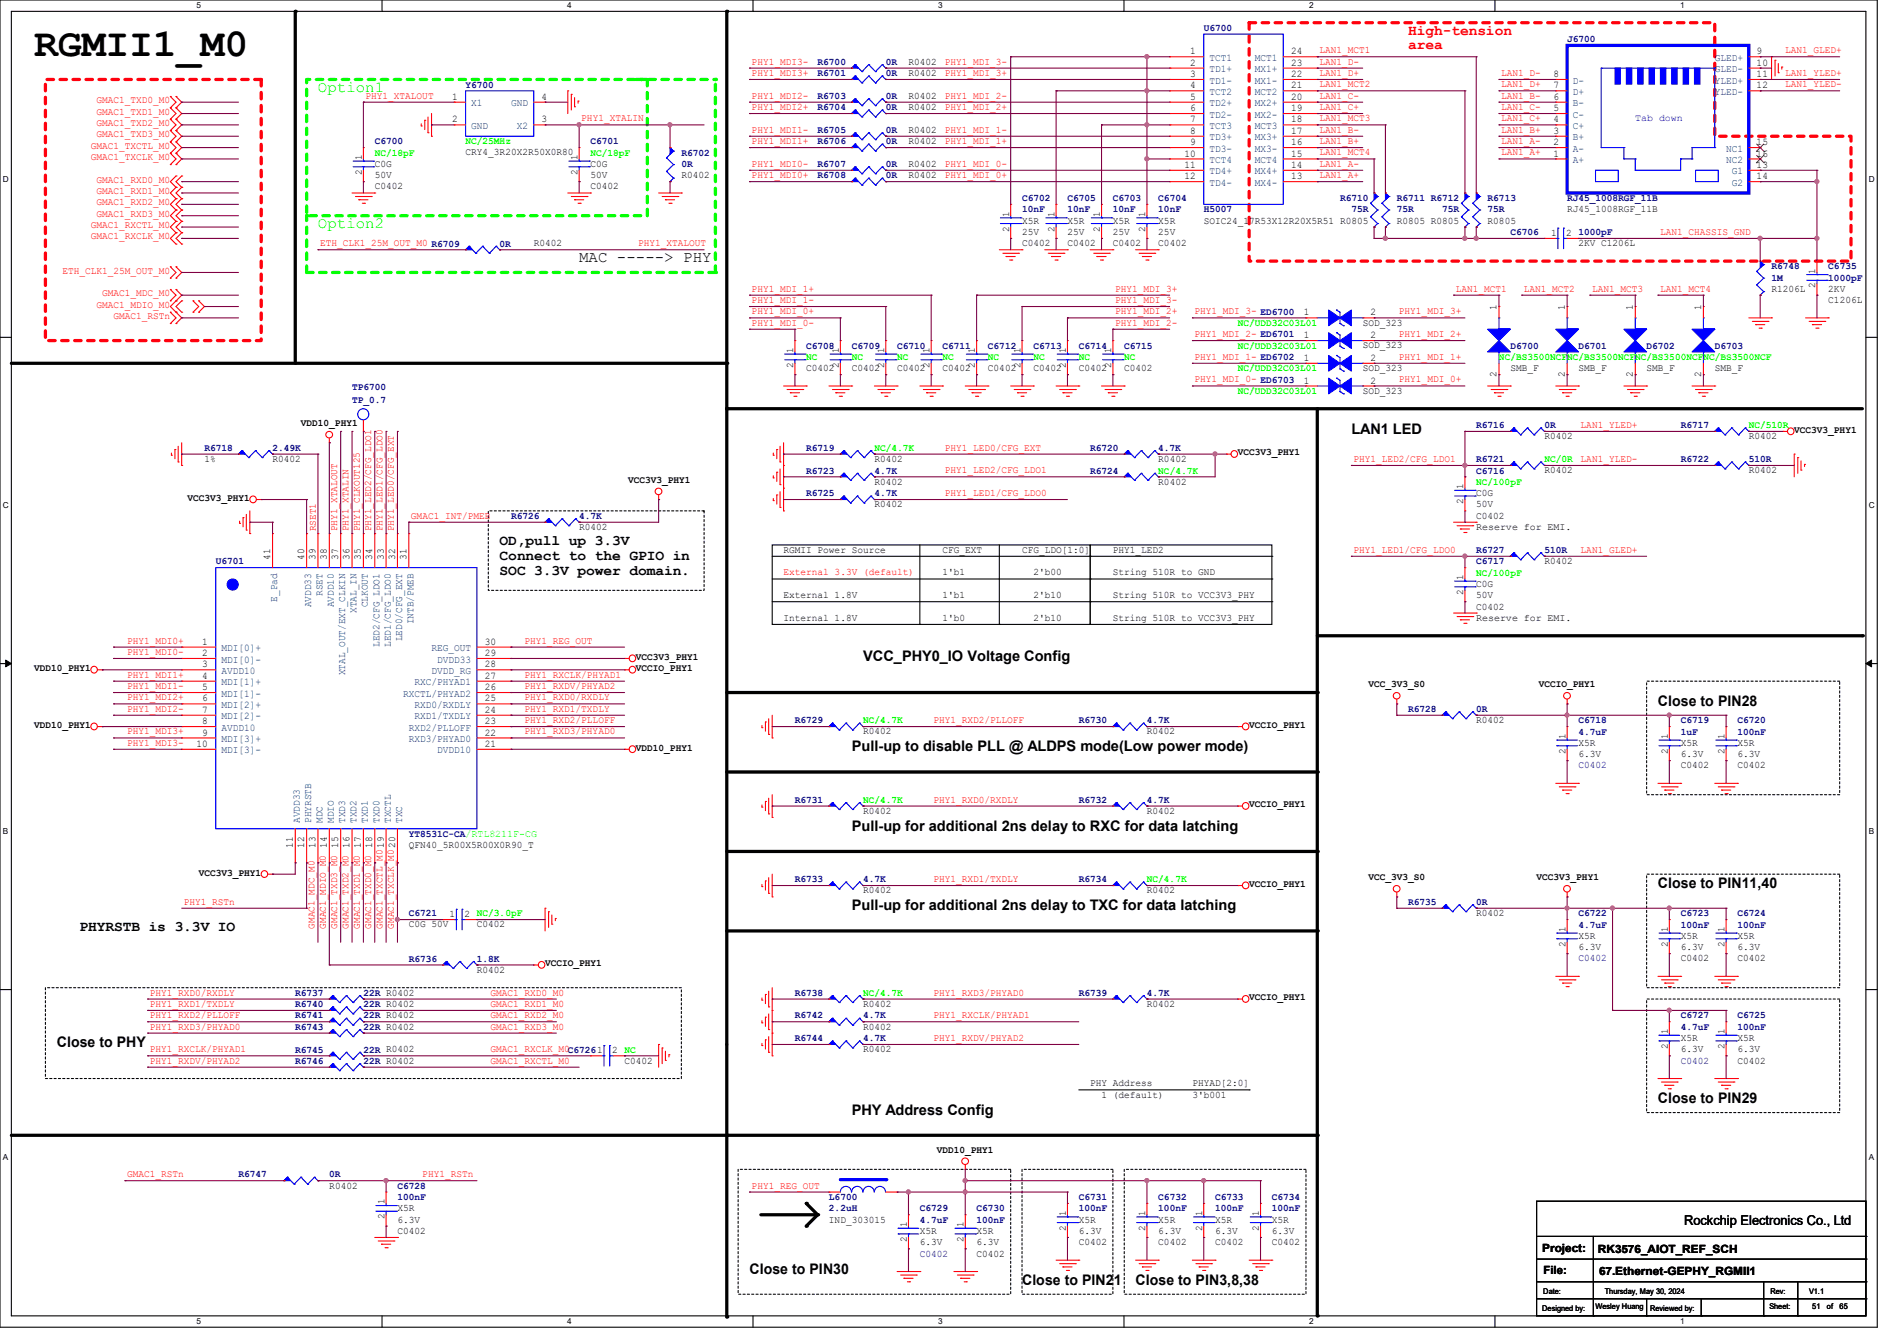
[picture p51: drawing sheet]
<svg xmlns="http://www.w3.org/2000/svg" width="297mm" height="210mm" viewBox="0 0 297 210" stroke-linecap="round" stroke-linejoin="round" font-family="sans-serif">
<defs><g id="words">
<text font-size="6.2" x="5.3" y="8.8">RGMII1_M0</text>
<g font-size="2.5" fill="#0f0">
<text x="49.8" y="14.4">Option1</text>
<text x="49.8" y="35.7">Option2</text>
</g>
<text font-size="2.5" x="90.7" y="41.1">MAC -----&gt; PHY</text>
<g font-size="2.3" fill="#f00">
<text x="220.5" y="5.4">High-tension</text>
<text x="220.5" y="7.7">area</text>
</g>
<g font-size="2.3">
<text x="211.6" y="67.9">LAN1 LED</text>
<text x="78.2" y="85.4">OD,pull up 3.3V</text>
<text x="78.2" y="87.7">Connect to the GPIO in</text>
<text x="78.2" y="90">SOC 3.3V power domain.</text>
<text x="135.1" y="103.5">VCC_PHY0_IO Voltage Config</text>
<text x="259.6" y="110.6">Close to PIN28</text>
<text x="133.3" y="117.7">Pull-up to disable PLL @ ALDPS mode(Low power mode)</text>
<text x="133.3" y="130.1">Pull-up for additional 2ns delay to RXC for data latching</text>
<text x="133.3" y="142.6">Pull-up for additional 2ns delay to TXC for data latching</text>
<text x="259.6" y="139">Close to PIN11,40</text>
<text x="12.4" y="145.9">PHYRSTB is 3.3V IO</text>
<text x="8.9" y="163.9">Close to PHY</text>
<text x="259.6" y="172.8">Close to PIN29</text>
<text x="133.3" y="174.6">PHY Address Config</text>
<text x="117.3" y="199.5">Close to PIN30</text>
<text x="160" y="201.3">Close to PIN21</text>
<text x="177.8" y="201.3">Close to PIN3,8,38</text>
</g>
<text font-size="2.1" x="263.7" y="191.9">Rockchip Electronics Co., Ltd</text>
<g font-size="1.8">
<text x="241.5" y="196">Project:</text>
<text x="250.2" y="196.2">RK3576_AIOT_REF_SCH</text>
<text x="241.6" y="199.6">File:</text>
<text x="250.4" y="199.7">67.Ethernet-GEPHY_RGMII1</text>
</g>
<g font-size="1.6" fill="#000080">
<text x="188.5" y="4.8">U6700</text>
<text x="128" y="11.9">R6701</text>
<text x="128" y="10.2">R6700</text>
<text x="138.7" y="11.9">0R</text>
<text x="138.7" y="10.2">0R</text>
<text x="245.4" y="6.6">J6700</text>
<text x="72.9" y="13.7">Y6700</text>
<text x="128" y="17.3">R6704</text>
<text x="128" y="15.5">R6703</text>
<text x="138.7" y="17.3">0R</text>
<text x="138.7" y="15.5">0R</text>
<text x="58.7" y="22.6">C6700</text>
<text x="92.5" y="22.6">C6701</text>
<text x="128" y="22.6">R6706</text>
<text x="128" y="20.8">R6705</text>
<text x="138.7" y="22.6">0R</text>
<text x="138.7" y="20.8">0R</text>
<text x="106.7" y="24.4">R6702</text>
<text x="106.7" y="26.2">0R</text>
<text x="128" y="27.9">R6708</text>
<text x="128" y="26.2">R6707</text>
<text x="138.7" y="27.9">0R</text>
<text x="138.7" y="26.2">0R</text>
<text x="160" y="31.5">C6702</text>
<text x="160" y="33.3">10nF</text>
<text x="167.1" y="31.5">C6705</text>
<text x="167.1" y="33.3">10nF</text>
<text x="174.2" y="31.5">C6703</text>
<text x="174.2" y="33.3">10nF</text>
<text x="181.4" y="31.5">C6704</text>
<text x="181.4" y="33.3">10nF</text>
<text x="188.5" y="33.3">H5007</text>
<text x="209.8" y="31.5">R6710</text>
<text x="211.6" y="33.3">75R</text>
<text x="218.7" y="31.5">R6711 R6712</text>
<text x="218.7" y="33.3">75R</text>
<text x="225.8" y="33.3">75R</text>
<text x="232.9" y="31.5">R6713</text>
<text x="232.9" y="33.3">75R</text>
<text x="245.4" y="31.5">RJ45_1008RGF_11B</text>
<text x="78.2" y="38.6">0R</text>
<text x="236.5" y="36.8">C6706</text>
<text x="247.1" y="36.8">1000pF</text>
<text x="277.4" y="42.2">R6748</text>
<text x="277.4" y="43.9">1M</text>
<text x="286.3" y="42.2">C6735</text>
<text x="286.3" y="43.9">1000pF</text>
<text x="126.2" y="54.6">C6708</text>
<text x="133.3" y="54.6">C6709</text>
<text x="140.5" y="54.6">C6710</text>
<text x="147.6" y="54.6">C6711</text>
<text x="154.7" y="54.6">C6712</text>
<text x="161.8" y="54.6">C6713</text>
<text x="168.9" y="54.6">C6714</text>
<text x="176" y="54.6">C6715</text>
<text x="236.5" y="54.6">D6700</text>
<text x="247.1" y="54.6">D6701</text>
<text x="257.8" y="54.6">D6702</text>
<text x="268.5" y="54.6">D6703</text>
<text x="55.1" y="61">TP6700</text>
<text x="55.1" y="63.2">TP_0.7</text>
<text x="32" y="70.6">R6718</text>
<text x="42.7" y="70.6">2.49K</text>
<text x="126.2" y="70.6">R6719</text>
<text x="170.7" y="70.6">R6720</text>
<text x="181.4" y="70.6">4.7K</text>
<text x="231.1" y="67.1">R6716</text>
<text x="241.8" y="67.1">0R</text>
<text x="263.1" y="67.1">R6717</text>
<text x="126.2" y="74.2">R6723</text>
<text x="126.2" y="77.7">R6725</text>
<text x="136.9" y="74.2">4.7K</text>
<text x="136.9" y="77.7">4.7K</text>
<text x="170.7" y="74.2">R6724</text>
<text x="231.1" y="74.2">C6716</text>
<text x="231.1" y="72.4">R6721</text>
<text x="263.1" y="72.4">R6722</text>
<text x="273.8" y="72.4">510R</text>
<text x="80" y="81.3">R6726</text>
<text x="90.7" y="81.3">4.7K</text>
<text x="33.8" y="88.4">U6701</text>
<text x="231.1" y="86.6">R6727</text>
<text x="231.1" y="88.4">C6717</text>
<text x="241.8" y="86.6">510R</text>
<text x="124.5" y="113.3">R6729</text>
<text x="168.9" y="113.3">R6730</text>
<text x="179.6" y="113.3">4.7K</text>
<text x="220.5" y="111.5">R6728</text>
<text x="231.1" y="111.5">0R</text>
<text x="247.1" y="113.3">C6718</text>
<text x="263.1" y="113.3">C6719</text>
<text x="272" y="113.3">C6720</text>
<text x="247.1" y="115.1">4.7uF</text>
<text x="263.1" y="115.1">1uF</text>
<text x="272" y="115.1">100nF</text>
<text x="124.5" y="125.7">R6731</text>
<text x="168.9" y="125.7">R6732</text>
<text x="179.6" y="125.7">4.7K</text>
<text x="247.1" y="120.4">C0402</text>
<text x="64" y="131.1">YT8531C-CA/RTL8211F-CG</text>
<text x="64" y="143.5">C6721</text>
<text x="124.5" y="138.2">R6733</text>
<text x="135.1" y="138.2">4.7K</text>
<text x="168.9" y="138.2">R6734</text>
<text x="220.5" y="141.7">R6735</text>
<text x="231.1" y="141.7">0R</text>
<text x="247.1" y="143.5">C6722</text>
<text x="263.1" y="143.5">C6723</text>
<text x="272" y="143.5">C6724</text>
<text x="247.1" y="145.3">4.7uF</text>
<text x="263.1" y="145.3">100nF</text>
<text x="272" y="145.3">100nF</text>
<text x="46.2" y="156">R6737</text>
<text x="56.9" y="156">22R R0402</text>
<text x="64" y="150.6">R6736</text>
<text x="74.7" y="150.6">1.8K</text>
<text x="124.5" y="156">R6738</text>
<text x="168.9" y="156">R6739</text>
<text x="179.6" y="156">4.7K</text>
<text x="247.1" y="150.6">C0402</text>
<text x="46.2" y="161.3">R6743</text>
<text x="46.2" y="159.5">R6741</text>
<text x="46.2" y="157.7">R6740</text>
<text x="56.9" y="161.3">22R R0402</text>
<text x="56.9" y="159.5">22R R0402</text>
<text x="56.9" y="157.7">22R R0402</text>
<text x="124.5" y="159.5">R6742</text>
<text x="135.1" y="159.5">4.7K</text>
<text x="263.1" y="159.5">C6727</text>
<text x="263.1" y="161.3">4.7uF</text>
<text x="272" y="159.5">C6725</text>
<text x="272" y="161.3">100nF</text>
<text x="46.2" y="164.8">R6745</text>
<text x="46.2" y="166.6">R6746</text>
<text x="56.9" y="164.8">22R R0402</text>
<text x="56.9" y="166.6">22R R0402</text>
<text x="124.5" y="163.1">R6744</text>
<text x="135.1" y="163.1">4.7K</text>
<text x="263.1" y="166.6">C0402</text>
<text x="37.3" y="184.4">R6747</text>
<text x="51.6" y="184.4">0R</text>
<text x="62.2" y="186.2">C6728</text>
<text x="62.2" y="188">100nF</text>
<text x="129.8" y="188">L6700</text>
<text x="129.8" y="189.7">2.2uH</text>
<text x="144" y="189.7">C6729</text>
<text x="144" y="191.5">4.7uF</text>
<text x="152.9" y="189.7">C6730</text>
<text x="152.9" y="191.5">100nF</text>
<text x="168.9" y="188">C6731</text>
<text x="168.9" y="189.7">100nF</text>
<text x="181.4" y="188">C6732</text>
<text x="181.4" y="189.7">100nF</text>
<text x="190.2" y="188">C6733</text>
<text x="190.2" y="189.7">100nF</text>
<text x="199.1" y="188">C6734</text>
<text x="199.1" y="189.7">100nF</text>
<text x="144" y="196.8">C0402</text>
</g>
<g font-size="1.6" fill="#f00">
<text x="117.7" y="10.1">PHY1_MDI3-</text>
<text x="117.7" y="11.9">PHY1_MDI3+</text>
<text x="147.9" y="10.1">PHY1_MDI_3-</text>
<text x="147.9" y="11.9">PHY1_MDI_3+</text>
<text x="206.6" y="8.3">LAN1_MCT1</text>
<text x="206.6" y="10.1">LAN1_D-</text>
<text x="206.6" y="11.9">LAN1_D+</text>
<text x="235" y="11.9">LAN1_D-</text>
<text x="279.5" y="8.3">LAN1_GLED+</text>
<text x="279.5" y="11.9">LAN1_YLED+</text>
<text x="15.1" y="16.2">GMAC1_TXD0_M0</text>
<text x="15.1" y="17.9">GMAC1_TXD1_M0</text>
<text x="57.2" y="15.5">PHY1_XTALOUT</text>
<text x="117.7" y="15.5">PHY1_MDI2-</text>
<text x="117.7" y="17.2">PHY1_MDI2+</text>
<text x="147.9" y="15.5">PHY1_MDI_2-</text>
<text x="147.9" y="17.2">PHY1_MDI_2+</text>
<text x="206.6" y="13.7">LAN1_MCT2</text>
<text x="206.6" y="15.5">LAN1_C-</text>
<text x="206.6" y="17.2">LAN1_C+</text>
<text x="235" y="13.7">LAN1_D+</text>
<text x="235" y="15.5">LAN1_B-</text>
<text x="235" y="17.2">LAN1_C-</text>
<text x="279.5" y="13.7">LAN1_YLED-</text>
<text x="14.2" y="23.3">GMAC1_TXCTL_M0</text>
<text x="15.1" y="19.7">GMAC1_TXD2_M0</text>
<text x="15.1" y="21.5">GMAC1_TXD3_M0</text>
<text x="91" y="19">PHY1_XTALIN</text>
<text x="117.7" y="20.8">PHY1_MDI1-</text>
<text x="117.7" y="22.6">PHY1_MDI1+</text>
<text x="147.9" y="20.8">PHY1_MDI_1-</text>
<text x="147.9" y="22.6">PHY1_MDI_1+</text>
<text x="206.6" y="19">LAN1_MCT3</text>
<text x="206.6" y="20.8">LAN1_B-</text>
<text x="206.6" y="22.6">LAN1_B+</text>
<text x="235" y="19">LAN1_C+</text>
<text x="235" y="20.8">LAN1_B+</text>
<text x="235" y="22.6">LAN1_A-</text>
<text x="14.2" y="25.1">GMAC1_TXCLK_M0</text>
<text x="15.1" y="28.6">GMAC1_RXD0_M0</text>
<text x="117.7" y="26.1">PHY1_MDI0-</text>
<text x="117.7" y="27.9">PHY1_MDI0+</text>
<text x="147.9" y="26.1">PHY1_MDI_0-</text>
<text x="147.9" y="27.9">PHY1_MDI_0+</text>
<text x="206.6" y="24.3">LAN1_MCT4</text>
<text x="206.6" y="26.1">LAN1_A-</text>
<text x="206.6" y="27.9">LAN1_A+</text>
<text x="235" y="24.3">LAN1_A+</text>
<text x="14.2" y="35.7">GMAC1_RXCTL_M0</text>
<text x="15.1" y="30.4">GMAC1_RXD1_M0</text>
<text x="15.1" y="32.2">GMAC1_RXD2_M0</text>
<text x="15.1" y="34">GMAC1_RXD3_M0</text>
<text x="14.2" y="37.5">GMAC1_RXCLK_M0</text>
<text x="50.1" y="38.6">ETH_CLK1_25M_OUT_M0 R6709</text>
<text x="99.9" y="38.6">PHY1_XTALOUT</text>
<text x="259.9" y="36.8">LAN1_CHASSIS_GND</text>
<text x="9.8" y="42.8">ETH_CLK1_25M_OUT_M0</text>
<text x="16" y="46.4">GMAC1_MDC_M0</text>
<text x="117.7" y="45.7">PHY1_MDI_1+</text>
<text x="117.7" y="47.5">PHY1_MDI_1-</text>
<text x="174.6" y="45.7">PHY1_MDI_3+</text>
<text x="174.6" y="47.5">PHY1_MDI_3-</text>
<text x="227.9" y="45.7">LAN1_MCT1</text>
<text x="238.6" y="45.7">LAN1_MCT2</text>
<text x="249.3" y="45.7">LAN1_MCT3</text>
<text x="259.9" y="45.7">LAN1_MCT4</text>
<text x="15.1" y="48.2">GMAC1_MDIO_M0</text>
<text x="17.8" y="50">GMAC1_RSTn</text>
<text x="117.7" y="49.2">PHY1_MDI_0+</text>
<text x="117.7" y="51">PHY1_MDI_0-</text>
<text x="174.6" y="49.2">PHY1_MDI_2+</text>
<text x="174.6" y="51">PHY1_MDI_2-</text>
<text x="187" y="49.2">PHY1_MDI_3- ED6700</text>
<text x="187" y="52.8">PHY1_MDI_2- ED6701</text>
<text x="219" y="49.2">PHY1_MDI_3+</text>
<text x="219" y="52.8">PHY1_MDI_2+</text>
<text x="187" y="56.3">PHY1_MDI_1- ED6702</text>
<text x="187" y="59.9">PHY1_MDI_0- ED6703</text>
<text x="219" y="56.3">PHY1_MDI_1+</text>
<text x="219" y="59.9">PHY1_MDI_0+</text>
<text x="147.9" y="70.6">PHY1_LED0/CFG_EXT</text>
<text x="247.5" y="67">LAN1_YLED+</text>
<text x="147.9" y="74.1">PHY1_LED2/CFG_LDO1</text>
<text x="147.9" y="77.7">PHY1_LED1/CFG_LDO0</text>
<text x="211.9" y="72.3">PHY1_LED2/CFG_LDO1</text>
<text x="247.5" y="72.3">LAN1_YLED-</text>
<text x="49.4" y="83.2" transform="rotate(-90 49.4 83.2)">RSET1</text>
<text x="52.8" y="83.2" transform="rotate(-90 52.8 83.2)">PHY1_XTALOUT</text>
<text x="54.6" y="83.2" transform="rotate(-90 54.6 83.2)">PHY1_XTALIN</text>
<text x="56.3" y="83.2" transform="rotate(-90 56.3 83.2)">PHY1_CLKOUT125</text>
<text x="58.1" y="83.2" transform="rotate(-90 58.1 83.2)">PHY1_LED2/CFG_LDO1</text>
<text x="59.9" y="83.2" transform="rotate(-90 59.9 83.2)">PHY1_LED1/CFG_LDO0</text>
<text x="61.7" y="83.2" transform="rotate(-90 61.7 83.2)">PHY1_LED0/CFG_EXT</text>
<text x="64.3" y="81.2">GMAC1_INT/PMEB</text>
<text x="211.9" y="86.6">PHY1_LED1/CFG_LDO0</text>
<text x="247.5" y="86.6">LAN1_GLED+</text>
<text x="122.7" y="90.1">External 3.3V (default)</text>
<text x="19.9" y="100.8">PHY1_MDI0+</text>
<text x="82.1" y="100.8">PHY1_REG_OUT</text>
<text x="19.9" y="107.9">PHY1_MDI1-</text>
<text x="19.9" y="102.6">PHY1_MDI0-</text>
<text x="19.9" y="106.1">PHY1_MDI1+</text>
<text x="82.1" y="107.9">PHY1_RXDV/PHYAD2</text>
<text x="82.1" y="106.1">PHY1_RXCLK/PHYAD1</text>
<text x="19.9" y="111.5">PHY1_MDI2-</text>
<text x="19.9" y="109.7">PHY1_MDI2+</text>
<text x="82.1" y="111.5">PHY1_RXD1/TXDLY</text>
<text x="82.1" y="109.7">PHY1_RXD0/RXDLY</text>
<text x="82.1" y="113.2">PHY1_RXD2/PLLOFF</text>
<text x="146.1" y="113.2">PHY1_RXD2/PLLOFF</text>
<text x="19.9" y="116.8">PHY1_MDI3-</text>
<text x="19.9" y="115">PHY1_MDI3+</text>
<text x="82.1" y="115">PHY1_RXD3/PHYAD0</text>
<text x="146.1" y="125.7">PHY1_RXD0/RXDLY</text>
<text x="28.8" y="141.7">PHY1_RSTn</text>
<text x="146.1" y="138.1">PHY1_RXD1/TXDLY</text>
<text x="49.2" y="145.5" transform="rotate(-90 49.2 145.5)">GMAC1_MDC_M0</text>
<text x="51" y="145.5" transform="rotate(-90 51 145.5)">GMAC1_MDIO_M0</text>
<text x="52.8" y="145.5" transform="rotate(-90 52.8 145.5)">GMAC1_TXD3_M0</text>
<text x="54.6" y="145.5" transform="rotate(-90 54.6 145.5)">GMAC1_TXD2_M0</text>
<text x="56.3" y="145.5" transform="rotate(-90 56.3 145.5)">GMAC1_TXD1_M0</text>
<text x="58.1" y="145.5" transform="rotate(-90 58.1 145.5)">GMAC1_TXD0_M0</text>
<text x="59.9" y="145.5" transform="rotate(-90 59.9 145.5)">GMAC1_TXCTL_M019</text>
<text x="61.7" y="145.5" transform="rotate(-90 61.7 145.5)">GMAC1_TXCLK_M020</text>
<text x="23.5" y="155.9">PHY1_RXD0/RXDLY</text>
<text x="76.8" y="155.9">GMAC1_RXD0_M0</text>
<text x="146.1" y="155.9">PHY1_RXD3/PHYAD0</text>
<text x="23.5" y="161.2">PHY1_RXD3/PHYAD0</text>
<text x="23.5" y="159.5">PHY1_RXD2/PLLOFF</text>
<text x="23.5" y="157.7">PHY1_RXD1/TXDLY</text>
<text x="76.8" y="159.5">GMAC1_RXD2_M0</text>
<text x="76.8" y="161.2">GMAC1_RXD3_M0</text>
<text x="76.8" y="157.7">GMAC1_RXD1_M0</text>
<text x="146.1" y="159.5">PHY1_RXCLK/PHYAD1</text>
<text x="23.5" y="166.6">PHY1_RXDV/PHYAD2</text>
<text x="23.5" y="164.8">PHY1_RXCLK/PHYAD1</text>
<text x="76.8" y="164.8">GMAC1_RXCLK_M0C67261</text>
<text x="76.8" y="166.6">GMAC1_RXCTL_M0</text>
<text x="146.1" y="163">PHY1_RXDV/PHYAD2</text>
<text x="19.9" y="184.4">GMAC1_RSTn</text>
<text x="66.1" y="184.4">PHY1_RSTn</text>
<text x="117.7" y="186.1">PHY1_REG_OUT</text>
</g>
<g font-size="1.6">
<text x="142.2" y="11.9">R0402</text>
<text x="142.2" y="10.1">R0402</text>
<text x="186.4" y="10.3">2</text>
<text x="186.4" y="8.5">1</text>
<text x="202.1" y="8.5">24</text>
<text x="202.1" y="10.3">23</text>
<text x="275" y="8.5">9</text>
<text x="275" y="10.3">10</text>
<text x="70.8" y="15.6">1</text>
<text x="84.8" y="15.6">4</text>
<text x="142.2" y="17.2">R0402</text>
<text x="142.2" y="15.5">R0402</text>
<text x="186.4" y="17.4">6</text>
<text x="186.4" y="15.6">5</text>
<text x="186.4" y="13.8">4</text>
<text x="186.4" y="12.1">3</text>
<text x="202.1" y="12.1">22</text>
<text x="202.1" y="13.8">21</text>
<text x="202.1" y="15.6">20</text>
<text x="202.1" y="17.4">19</text>
<text x="243.2" y="15.6">6</text>
<text x="243.2" y="17.4">5</text>
<text x="243.2" y="13.8">7</text>
<text x="243.2" y="12.1">8</text>
<text x="275" y="12.1">11</text>
<text x="275" y="13.8">12</text>
<text x="70.8" y="19.2">2</text>
<text x="84.8" y="19.2">3</text>
<text x="142.2" y="22.6">R0402</text>
<text x="142.2" y="20.8">R0402</text>
<text x="186.4" y="22.7">9</text>
<text x="186.4" y="21">8</text>
<text x="186.4" y="19.2">7</text>
<text x="202.1" y="19.2">18</text>
<text x="202.1" y="21">17</text>
<text x="202.1" y="22.7">16</text>
<text x="243.2" y="22.7">2</text>
<text x="243.2" y="21">3</text>
<text x="243.2" y="19.2">4</text>
<text x="275" y="22.7">15</text>
<text x="56.6" y="27.4" transform="rotate(-90 56.6 27.4)">2</text>
<text x="56.6" y="25.1" transform="rotate(-90 56.6 25.1)">1</text>
<text x="58.7" y="29.7">C0402</text>
<text x="58.7" y="26.1">C0G</text>
<text x="58.7" y="27.9">50V</text>
<text x="72.9" y="24.3">CRY4_3R20X2R50X0R80</text>
<text x="90.4" y="27.4" transform="rotate(-90 90.4 27.4)">2</text>
<text x="90.4" y="25.1" transform="rotate(-90 90.4 25.1)">1</text>
<text x="92.5" y="29.7">C0402</text>
<text x="92.5" y="26.1">C0G</text>
<text x="92.5" y="27.9">50V</text>
<text x="106.7" y="27.9">R0402</text>
<text x="142.2" y="27.9">R0402</text>
<text x="142.2" y="26.1">R0402</text>
<text x="185.5" y="28.1">12</text>
<text x="185.5" y="26.3">11</text>
<text x="185.5" y="24.5">10</text>
<text x="202.1" y="24.5">15</text>
<text x="202.1" y="26.3">14</text>
<text x="202.1" y="28.1">13</text>
<text x="243.2" y="24.5">1</text>
<text x="275" y="26.3">13</text>
<text x="275" y="28.1">14</text>
<text x="275" y="24.5">16</text>
<text x="158" y="34" transform="rotate(-90 158 34)">1</text>
<text x="160" y="35">X5R</text>
<text x="165.1" y="34" transform="rotate(-90 165.1 34)">1</text>
<text x="167.1" y="35">X5R</text>
<text x="172.2" y="34" transform="rotate(-90 172.2 34)">1</text>
<text x="174.2" y="35">X5R</text>
<text x="179.3" y="34" transform="rotate(-90 179.3 34)">1</text>
<text x="181.4" y="35">X5R</text>
<text x="188.5" y="35">SOIC24_17R53X12R20X5R51 R0805</text>
<text x="218.7" y="35">R0805 R0805</text>
<text x="232.9" y="35">R0805</text>
<text x="245.4" y="33.2">RJ45_1008RGF_11B</text>
<text x="83.6" y="38.6">R0402</text>
<text x="158" y="36.3" transform="rotate(-90 158 36.3)">2</text>
<text x="160" y="38.6">C0402</text>
<text x="160" y="36.8">25V</text>
<text x="165.1" y="36.3" transform="rotate(-90 165.1 36.3)">2</text>
<text x="167.1" y="38.6">C0402</text>
<text x="167.1" y="36.8">25V</text>
<text x="172.2" y="36.3" transform="rotate(-90 172.2 36.3)">2</text>
<text x="174.2" y="38.6">C0402</text>
<text x="174.2" y="36.8">25V</text>
<text x="179.3" y="36.3" transform="rotate(-90 179.3 36.3)">2</text>
<text x="181.4" y="38.6">C0402</text>
<text x="181.4" y="36.8">25V</text>
<text x="242.9" y="37">1</text>
<text x="245.2" y="37">2</text>
<text x="247.1" y="38.6">2KV C1206L</text>
<text x="277.4" y="45.7">R1206L</text>
<text x="284.2" y="45.2" transform="rotate(-90 284.2 45.2)">2</text>
<text x="284.2" y="42.8" transform="rotate(-90 284.2 42.8)">1</text>
<text x="286.3" y="47.5">C1206L</text>
<text x="286.3" y="45.7">2KV</text>
<text x="204.1" y="53">1</text>
<text x="204.1" y="49.4">1</text>
<text x="213.4" y="51">SOD_323</text>
<text x="214.6" y="53">2</text>
<text x="214.6" y="49.4">2</text>
<text x="234.3" y="48.6" transform="rotate(-90 234.3 48.6)">1</text>
<text x="245" y="48.6" transform="rotate(-90 245 48.6)">1</text>
<text x="255.7" y="48.6" transform="rotate(-90 255.7 48.6)">1</text>
<text x="266.3" y="48.6" transform="rotate(-90 266.3 48.6)">1</text>
<text x="124.2" y="57.6" transform="rotate(-90 124.2 57.6)">2</text>
<text x="124.2" y="55.3" transform="rotate(-90 124.2 55.3)">1</text>
<text x="126.2" y="58.1">C0402</text>
<text x="131.3" y="57.6" transform="rotate(-90 131.3 57.6)">2</text>
<text x="131.3" y="55.3" transform="rotate(-90 131.3 55.3)">1</text>
<text x="133.3" y="58.1">C0402</text>
<text x="138.4" y="57.6" transform="rotate(-90 138.4 57.6)">2</text>
<text x="138.4" y="55.3" transform="rotate(-90 138.4 55.3)">1</text>
<text x="140.5" y="58.1">C0402</text>
<text x="145.5" y="57.6" transform="rotate(-90 145.5 57.6)">2</text>
<text x="145.5" y="55.3" transform="rotate(-90 145.5 55.3)">1</text>
<text x="147.6" y="58.1">C0402</text>
<text x="152.7" y="57.6" transform="rotate(-90 152.7 57.6)">2</text>
<text x="152.7" y="55.3" transform="rotate(-90 152.7 55.3)">1</text>
<text x="154.7" y="58.1">C0402</text>
<text x="159.8" y="57.6" transform="rotate(-90 159.8 57.6)">2</text>
<text x="159.8" y="55.3" transform="rotate(-90 159.8 55.3)">1</text>
<text x="161.8" y="58.1">C0402</text>
<text x="166.9" y="57.6" transform="rotate(-90 166.9 57.6)">2</text>
<text x="166.9" y="55.3" transform="rotate(-90 166.9 55.3)">1</text>
<text x="168.9" y="58.1">C0402</text>
<text x="174" y="57.6" transform="rotate(-90 174 57.6)">2</text>
<text x="174" y="55.3" transform="rotate(-90 174 55.3)">1</text>
<text x="176" y="58.1">C0402</text>
<text x="204.1" y="56.5">1</text>
<text x="213.4" y="54.6">SOD_323</text>
<text x="213.4" y="58.1">SOD_323</text>
<text x="214.6" y="56.5">2</text>
<text x="234.3" y="59" transform="rotate(-90 234.3 59)">2</text>
<text x="236.5" y="58.1">SMB_F</text>
<text x="245" y="59" transform="rotate(-90 245 59)">2</text>
<text x="247.1" y="58.1">SMB_F</text>
<text x="255.7" y="59" transform="rotate(-90 255.7 59)">2</text>
<text x="257.8" y="58.1">SMB_F</text>
<text x="266.3" y="59" transform="rotate(-90 266.3 59)">2</text>
<text x="268.5" y="58.1">SMB_F</text>
<text x="204.1" y="60.1">1</text>
<text x="213.4" y="61.7">SOD_323</text>
<text x="214.6" y="60.1">2</text>
<text x="47.1" y="66.7">VDD10_PHY1</text>
<text x="193.8" y="71.3">VCC3V3_PHY1</text>
<text x="241.8" y="68.8">R0402</text>
<text x="273.8" y="68.8">R0402</text>
<text x="280.9" y="67.8">VCC3V3_PHY1</text>
<text x="32" y="72.3">1%</text>
<text x="42.7" y="72.3">R0402</text>
<text x="98.3" y="75.6">VCC3V3_PHY1</text>
<text x="136.9" y="75.9">R0402</text>
<text x="136.9" y="72.3">R0402</text>
<text x="181.4" y="72.3">R0402</text>
<text x="181.4" y="75.9">R0402</text>
<text x="229.1" y="76.6" transform="rotate(-90 229.1 76.6)">1</text>
<text x="231.1" y="77.7">C0G</text>
<text x="241.8" y="74.1">R0402</text>
<text x="273.8" y="74.1">R0402</text>
<text x="29.3" y="78.4">VCC3V3_PHY1</text>
<text x="90.7" y="83">R0402</text>
<text x="136.9" y="79.5">R0402</text>
<text x="229.1" y="79" transform="rotate(-90 229.1 79)">2</text>
<text x="231.1" y="81.2">C0402</text>
<text x="231.1" y="79.5">50V</text>
<text x="231.1" y="83">Reserve for EMI.</text>
<text x="42.3" y="87.7" transform="rotate(-90 42.3 87.7)">41</text>
<text x="47.6" y="87.7" transform="rotate(-90 47.6 87.7)">40</text>
<text x="49.4" y="87.7" transform="rotate(-90 49.4 87.7)">39</text>
<text x="51.2" y="87.7" transform="rotate(-90 51.2 87.7)">38</text>
<text x="53" y="87.7" transform="rotate(-90 53 87.7)">37</text>
<text x="54.7" y="87.7" transform="rotate(-90 54.7 87.7)">36</text>
<text x="56.5" y="87.7" transform="rotate(-90 56.5 87.7)">35</text>
<text x="58.3" y="87.7" transform="rotate(-90 58.3 87.7)">34</text>
<text x="60.1" y="87.7" transform="rotate(-90 60.1 87.7)">33</text>
<text x="61.8" y="87.7" transform="rotate(-90 61.8 87.7)">32</text>
<text x="63.6" y="87.7" transform="rotate(-90 63.6 87.7)">31</text>
<text x="122.7" y="86.6">RGMII Power Source</text>
<text x="147.6" y="86.6">CFG_EXT</text>
<text x="160" y="86.6">CFG_LDO[1:0]</text>
<text x="174.2" y="86.6">PHY1_LED2</text>
<text x="241.8" y="88.3">R0402</text>
<text x="122.7" y="93.7">External 1.8V</text>
<text x="147.6" y="90.1">1'b1</text>
<text x="147.6" y="93.7">1'b1</text>
<text x="161.8" y="90.1">2'b00</text>
<text x="161.8" y="93.7">2'b10</text>
<text x="174.2" y="90.1">String 510R to GND</text>
<text x="174.2" y="93.7">String 510R to VCC3V3_PHY</text>
<text x="229.1" y="93.2" transform="rotate(-90 229.1 93.2)">2</text>
<text x="229.1" y="90.8" transform="rotate(-90 229.1 90.8)">1</text>
<text x="231.1" y="95.5">C0402</text>
<text x="231.1" y="91.9">C0G</text>
<text x="231.1" y="93.7">50V</text>
<text x="31.7" y="101">1</text>
<text x="75.9" y="101">30</text>
<text x="122.7" y="97.2">Internal 1.8V</text>
<text x="147.6" y="97.2">1'b0</text>
<text x="161.8" y="97.2">2'b10</text>
<text x="174.2" y="97.2">String 510R to VCC3V3_PHY</text>
<text x="231.1" y="97.2">Reserve for EMI.</text>
<text x="5.3" y="105.1">VDD10_PHY1</text>
<text x="31.7" y="102.7">2</text>
<text x="31.7" y="104.5">3</text>
<text x="31.7" y="106.3">4</text>
<text x="75.9" y="106.3">27</text>
<text x="75.9" y="104.5">28</text>
<text x="75.9" y="102.7">29</text>
<text x="99.6" y="103.3">VCC3V3_PHY1</text>
<text x="99.6" y="105.1">VCCIO_PHY1</text>
<text x="214.2" y="107.6">VCC_3V3_S0</text>
<text x="240.9" y="107.6">VCCIO_PHY1</text>
<text x="31.7" y="108.1">5</text>
<text x="31.7" y="109.9">6</text>
<text x="31.7" y="111.6">7</text>
<text x="31.7" y="113.4">8</text>
<text x="75.9" y="113.4">23</text>
<text x="75.9" y="111.6">24</text>
<text x="75.9" y="109.9">25</text>
<text x="75.9" y="108.1">26</text>
<text x="231.1" y="113.2">R0402</text>
<text x="5.3" y="114">VDD10_PHY1</text>
<text x="30.8" y="117">10</text>
<text x="31.7" y="115.2">9</text>
<text x="75.9" y="117">21</text>
<text x="75.9" y="115.2">22</text>
<text x="99.6" y="117.6">VDD10_PHY1</text>
<text x="135.1" y="115">R0402</text>
<text x="179.6" y="115">R0402</text>
<text x="195.6" y="114">VCCIO_PHY1</text>
<text x="245.1" y="118.1" transform="rotate(-90 245.1 118.1)">2</text>
<text x="245.1" y="115.7" transform="rotate(-90 245.1 115.7)">1</text>
<text x="247.1" y="116.8">X5R</text>
<text x="247.1" y="118.6">6.3V</text>
<text x="261.1" y="118.1" transform="rotate(-90 261.1 118.1)">2</text>
<text x="261.1" y="115.7" transform="rotate(-90 261.1 115.7)">1</text>
<text x="263.1" y="116.8">X5R</text>
<text x="263.1" y="118.6">6.3V</text>
<text x="270" y="118.1" transform="rotate(-90 270 118.1)">2</text>
<text x="270" y="115.7" transform="rotate(-90 270 115.7)">1</text>
<text x="272" y="116.8">X5R</text>
<text x="272" y="118.6">6.3V</text>
<text x="263.1" y="120.4">C0402</text>
<text x="272" y="120.4">C0402</text>
<text x="135.1" y="127.5">R0402</text>
<text x="179.6" y="127.5">R0402</text>
<text x="195.6" y="126.4">VCCIO_PHY1</text>
<text x="31.1" y="137.1">VCC3V3_PHY1</text>
<text x="45.8" y="132.8" transform="rotate(-90 45.8 132.8)">11</text>
<text x="47.6" y="132.8" transform="rotate(-90 47.6 132.8)">12</text>
<text x="49.4" y="132.8" transform="rotate(-90 49.4 132.8)">13</text>
<text x="51.2" y="132.8" transform="rotate(-90 51.2 132.8)">14</text>
<text x="53" y="132.8" transform="rotate(-90 53 132.8)">15</text>
<text x="54.7" y="132.8" transform="rotate(-90 54.7 132.8)">16</text>
<text x="56.5" y="132.8" transform="rotate(-90 56.5 132.8)">17</text>
<text x="58.3" y="132.8" transform="rotate(-90 58.3 132.8)">18</text>
<text x="64" y="132.8">QFN40_5R00X5R00X0R90_T</text>
<text x="214.2" y="137.8">VCC_3V3_S0</text>
<text x="240.6" y="137.8">VCC3V3_PHY1</text>
<text x="70.4" y="143.6">1</text>
<text x="72.7" y="143.6">2 NC/3.0pF</text>
<text x="135.1" y="139.9">R0402</text>
<text x="179.6" y="139.9">R0402</text>
<text x="195.6" y="138.9">VCCIO_PHY1</text>
<text x="231.1" y="143.5">R0402</text>
<text x="64" y="145.2">C0G 50V</text>
<text x="74.7" y="145.2">C0402</text>
<text x="245.1" y="148.3" transform="rotate(-90 245.1 148.3)">2</text>
<text x="245.1" y="146" transform="rotate(-90 245.1 146)">1</text>
<text x="247.1" y="147">X5R</text>
<text x="247.1" y="148.8">6.3V</text>
<text x="261.1" y="148.3" transform="rotate(-90 261.1 148.3)">2</text>
<text x="261.1" y="146" transform="rotate(-90 261.1 146)">1</text>
<text x="263.1" y="147">X5R</text>
<text x="263.1" y="148.8">6.3V</text>
<text x="270" y="148.3" transform="rotate(-90 270 148.3)">2</text>
<text x="270" y="146" transform="rotate(-90 270 146)">1</text>
<text x="272" y="147">X5R</text>
<text x="272" y="148.8">6.3V</text>
<text x="74.7" y="152.4">R0402</text>
<text x="85.3" y="151.3">VCCIO_PHY1</text>
<text x="263.1" y="150.6">C0402</text>
<text x="272" y="150.6">C0402</text>
<text x="135.1" y="161.2">R0402</text>
<text x="135.1" y="157.7">R0402</text>
<text x="179.6" y="157.7">R0402</text>
<text x="195.6" y="156.7">VCCIO_PHY1</text>
<text x="261.1" y="162" transform="rotate(-90 261.1 162)">1</text>
<text x="270" y="162" transform="rotate(-90 270 162)">1</text>
<text x="95.8" y="165">2 NC</text>
<text x="97.8" y="166.6">C0402</text>
<text x="135.1" y="164.8">R0402</text>
<text x="261.1" y="164.3" transform="rotate(-90 261.1 164.3)">2</text>
<text x="263.1" y="163">X5R</text>
<text x="263.1" y="164.8">6.3V</text>
<text x="270" y="164.3" transform="rotate(-90 270 164.3)">2</text>
<text x="272" y="166.6">C0402</text>
<text x="272" y="163">X5R</text>
<text x="272" y="164.8">6.3V</text>
<text x="170.7" y="170.1">PHY Address</text>
<text x="172.5" y="171.9">1 (default)</text>
<text x="186.7" y="171.9">3'b001</text>
<text x="186.7" y="170.1">PHYAD[2:0]</text>
<text x="146.7" y="180.5">VDD10_PHY1</text>
<text x="51.6" y="186.1">R0402</text>
<text x="60.2" y="191" transform="rotate(-90 60.2 191)">2</text>
<text x="60.2" y="188.6" transform="rotate(-90 60.2 188.6)">1</text>
<text x="62.2" y="189.7">X5R</text>
<text x="62.2" y="191.5">6.3V</text>
<text x="129.8" y="191.5">IND_303015</text>
<text x="166.9" y="190.4" transform="rotate(-90 166.9 190.4)">1</text>
<text x="168.9" y="191.5">X5R</text>
<text x="179.3" y="190.4" transform="rotate(-90 179.3 190.4)">1</text>
<text x="181.4" y="191.5">X5R</text>
<text x="188.2" y="190.4" transform="rotate(-90 188.2 190.4)">1</text>
<text x="190.2" y="191.5">X5R</text>
<text x="197.1" y="190.4" transform="rotate(-90 197.1 190.4)">1</text>
<text x="199.1" y="191.5">X5R</text>
<text x="62.2" y="193.2">C0402</text>
<text x="142" y="194.5" transform="rotate(-90 142 194.5)">2</text>
<text x="142" y="192.2" transform="rotate(-90 142 192.2)">1</text>
<text x="144" y="193.2">X5R</text>
<text x="144" y="195">6.3V</text>
<text x="150.9" y="194.5" transform="rotate(-90 150.9 194.5)">2</text>
<text x="150.9" y="192.2" transform="rotate(-90 150.9 192.2)">1</text>
<text x="152.9" y="196.8">C0402</text>
<text x="152.9" y="193.2">X5R</text>
<text x="152.9" y="195">6.3V</text>
<text x="166.9" y="192.7" transform="rotate(-90 166.9 192.7)">2</text>
<text x="168.9" y="195">C0402</text>
<text x="168.9" y="193.2">6.3V</text>
<text x="179.3" y="192.7" transform="rotate(-90 179.3 192.7)">2</text>
<text x="181.4" y="195">C0402</text>
<text x="181.4" y="193.2">6.3V</text>
<text x="188.2" y="192.7" transform="rotate(-90 188.2 192.7)">2</text>
<text x="190.2" y="195">C0402</text>
<text x="190.2" y="193.2">6.3V</text>
<text x="197.1" y="192.7" transform="rotate(-90 197.1 192.7)">2</text>
<text x="199.1" y="195">C0402</text>
<text x="199.1" y="193.2">6.3V</text>
</g>
<g font-size="1.6" fill="#004080">
<text x="189.4" y="11.3">TD1+</text>
<text x="189.4" y="9.5">TCT1</text>
<text x="196.5" y="9.5">MCT1</text>
<text x="196.5" y="11.3">MX1+</text>
<text x="268.5" y="9.5">GLED+</text>
<text x="268.5" y="11.3">GLED-</text>
<text x="73.8" y="16.6">X1</text>
<text x="80" y="16.6">GND</text>
<text x="189.4" y="16.6">TD2+</text>
<text x="189.4" y="14.9">TCT2</text>
<text x="189.4" y="13.1">TD1-</text>
<text x="196.5" y="13.1">MX1-</text>
<text x="196.5" y="14.9">MCT2</text>
<text x="196.5" y="16.6">MX2+</text>
<text x="246.3" y="16.6">B-</text>
<text x="246.3" y="14.9">D+</text>
<text x="246.3" y="13.1">D-</text>
<text x="268.5" y="13.1">YLED+</text>
<text x="268.5" y="14.9">YLED-</text>
<text x="73.8" y="20.2">GND</text>
<text x="80.9" y="20.2">X2</text>
<text x="189.4" y="23.7">TD3-</text>
<text x="189.4" y="22">TD3+</text>
<text x="189.4" y="20.2">TCT3</text>
<text x="189.4" y="18.4">TD2-</text>
<text x="196.5" y="18.4">MX2-</text>
<text x="196.5" y="20.2">MCT3</text>
<text x="196.5" y="22">MX3+</text>
<text x="196.5" y="23.7">MX3-</text>
<text x="246.3" y="23.7">A-</text>
<text x="246.3" y="22">B+</text>
<text x="246.3" y="20.2">C+</text>
<text x="246.3" y="18.4">C-</text>
<text x="270.3" y="23.7">NC1</text>
<text x="189.4" y="29.1">TD4-</text>
<text x="189.4" y="27.3">TD4+</text>
<text x="189.4" y="25.5">TCT4</text>
<text x="196.5" y="25.5">MCT4</text>
<text x="196.5" y="27.3">MX4+</text>
<text x="196.5" y="29.1">MX4-</text>
<text x="246.3" y="25.5">A+</text>
<text x="270.3" y="25.5">NC2</text>
<text x="271.1" y="27.3">G1</text>
<text x="271.1" y="29.1">G2</text>
<text x="43.4" y="94.2" transform="rotate(-90 43.4 94.2)">E_Pad</text>
<text x="48.7" y="95.1" transform="rotate(-90 48.7 95.1)">AVDD33</text>
<text x="50.5" y="93.3" transform="rotate(-90 50.5 93.3)">RSET</text>
<text x="52.3" y="95.1" transform="rotate(-90 52.3 95.1)">AVDD10</text>
<text x="57.6" y="95.1" transform="rotate(-90 57.6 95.1)">CLKOUT</text>
<text x="34.7" y="102">MDI[0]+</text>
<text x="55.8" y="96" transform="rotate(-90 55.8 96)">XTAL_IN</text>
<text x="59.4" y="101.3" transform="rotate(-90 59.4 101.3)">LED2/CFG_LDO1</text>
<text x="61.2" y="101.3" transform="rotate(-90 61.2 101.3)">LED1/CFG_LDO0</text>
<text x="63" y="100.5" transform="rotate(-90 63 100.5)">LED0/CFG_EXT</text>
<text x="64.7" y="97.8" transform="rotate(-90 64.7 97.8)">INTB/PMEB</text>
<text x="67.6" y="102">REG_OUT</text>
<text x="34.7" y="103.8">MDI[0]-</text>
<text x="34.7" y="105.5">AVDD10</text>
<text x="34.7" y="107.3">MDI[1]+</text>
<text x="54.1" y="105.8" transform="rotate(-90 54.1 105.8)">XTAL_OUT/EXT_CLKIN</text>
<text x="64.9" y="107.3">RXC/PHYAD1</text>
<text x="67.6" y="105.5">DVDD_RG</text>
<text x="68.5" y="103.8">DVDD33</text>
<text x="34.7" y="109.1">MDI[1]-</text>
<text x="34.7" y="110.9">MDI[2]+</text>
<text x="34.7" y="112.7">MDI[2]-</text>
<text x="63.1" y="109.1">RXCTL/PHYAD2</text>
<text x="64.9" y="112.7">RXD1/TXDLY</text>
<text x="64.9" y="110.9">RXD0/RXDLY</text>
<text x="34.7" y="114.4">AVDD10</text>
<text x="34.7" y="116.2">MDI[3]+</text>
<text x="34.7" y="118">MDI[3]-</text>
<text x="64" y="116.2">RXD3/PHYAD0</text>
<text x="64" y="114.4">RXD2/PLLOFF</text>
<text x="68.5" y="118">DVDD10</text>
<text x="46.9" y="128.9" transform="rotate(-90 46.9 128.9)">AVDD33</text>
<text x="48.7" y="128.9" transform="rotate(-90 48.7 128.9)">PHYRSTB</text>
<text x="50.5" y="128.9" transform="rotate(-90 50.5 128.9)">MDC</text>
<text x="52.3" y="128.9" transform="rotate(-90 52.3 128.9)">MDIO</text>
<text x="54.1" y="128.9" transform="rotate(-90 54.1 128.9)">TXD3</text>
<text x="55.8" y="128.9" transform="rotate(-90 55.8 128.9)">TXD2</text>
<text x="57.6" y="128.9" transform="rotate(-90 57.6 128.9)">TXD1</text>
<text x="59.4" y="128.9" transform="rotate(-90 59.4 128.9)">TXD0</text>
<text x="61.2" y="128.9" transform="rotate(-90 61.2 128.9)">TXCTL</text>
<text x="63" y="128.9" transform="rotate(-90 63 128.9)">TXC</text>
</g>
<g font-size="1.6" fill="#0f0">
<text x="72.9" y="22.6">NC/25MHz</text>
<text x="58.7" y="24.4">NC/18pF</text>
<text x="92.5" y="24.4">NC/18pF</text>
<text x="193.8" y="51.1">NC/UDD32C03L01</text>
<text x="126.2" y="56.4">NC</text>
<text x="133.3" y="56.4">NC</text>
<text x="140.5" y="56.4">NC</text>
<text x="147.6" y="56.4">NC</text>
<text x="154.7" y="56.4">NC</text>
<text x="161.8" y="56.4">NC</text>
<text x="168.9" y="56.4">NC</text>
<text x="176" y="56.4">NC</text>
<text x="193.8" y="54.6">NC/UDD32C03L01</text>
<text x="193.8" y="58.2">NC/UDD32C03L01</text>
<text x="234.7" y="56.4">NC/BS3500NCFNC/BS3500NCFNC/BS3500NCFNC/BS3500NCF</text>
<text x="193.8" y="61.7">NC/UDD32C03L01</text>
<text x="136.9" y="70.6">NC/4.7K</text>
<text x="273.8" y="67.1">NC/510R</text>
<text x="181.4" y="74.2">NC/4.7K</text>
<text x="231.1" y="75.9">NC/100pF</text>
<text x="241.8" y="72.4">NC/0R</text>
<text x="231.1" y="90.2">NC/100pF</text>
<text x="135.1" y="113.3">NC/4.7K</text>
<text x="135.1" y="125.7">NC/4.7K</text>
<text x="179.6" y="138.2">NC/4.7K</text>
<text x="135.1" y="156">NC/4.7K</text>
</g>
<text font-size="1.6" fill="#00f" x="256" y="19">Tab down</text>
<g font-size="1.3">
<text x="30.8" y="1.3">5</text>
<text x="88.8" y="1.3">4</text>
<text x="146.9" y="1.3">3</text>
<text x="205" y="1.3">2</text>
<text x="263.1" y="1.3">1</text>
<text x=".5" y="28.4">D</text>
<text x="292.6" y="28.4">D</text>
<text x=".5" y="79.5">C</text>
<text x="292.6" y="79.5">C</text>
<text x=".5" y="130.6">B</text>
<text x="292.6" y="130.6">B</text>
<text x=".5" y="181.7">A</text>
<text x="292.6" y="181.7">A</text>
<text x="30.8" y="207.4">5</text>
<text x="88.8" y="207.4">4</text>
<text x="146.9" y="207.4">3</text>
<text x="205" y="207.4">2</text>
<text x="263.1" y="207.4">1</text>
</g>
<g font-size="1.2">
<text x="241.6" y="202.6">Date:</text>
<text x="251.2" y="202.6">Thursday, May 30, 2024</text>
<text x="277.2" y="202.6">Rev:</text>
<text x="283.2" y="202.6">V1.1</text>
<text x="241.5" y="205.3">Designed by:</text>
<text x="249.8" y="205.1">Wesley Huang</text>
<text x="258.4" y="205.3">Reviewed by:</text>
<text x="277" y="205.1">Sheet:</text>
<text x="283.8" y="205.1">51</text>
<text x="286" y="205.1">of</text>
<text x="288" y="205.1">65</text>
</g>
</g></defs>
<path d="M0 0h293.9v207.9h-293.9zM1.8 1.8h290.3v204.3h-290.3z" fill="none" stroke="#000" stroke-width=".17"/>
<g fill="#fff">
<path d="M30.8 .2h.7v1.4h-.7z"/>
<path d="M30.8 206.2h.7v1.4h-.7z"/>
</g>
<path d="M59.8 0v1.8M59.8 206.1v1.8" fill="none" stroke="#000" stroke-width=".17"/>
<g fill="#fff">
<path d="M88.8 .2h.7v1.4h-.7z"/>
<path d="M88.8 206.2h.7v1.4h-.7z"/>
</g>
<path d="M117.9 0v1.8M117.9 206.1v1.8" fill="none" stroke="#000" stroke-width=".17"/>
<g fill="#fff">
<path d="M146.9 .2h.7v1.4h-.7z"/>
<path d="M146.9 206.2h.7v1.4h-.7z"/>
</g>
<path d="M176 0v1.8M176 206.1v1.8" fill="none" stroke="#000" stroke-width=".17"/>
<g fill="#fff">
<path d="M205 .2h.7v1.4h-.7z"/>
<path d="M205 206.2h.7v1.4h-.7z"/>
</g>
<path d="M234.1 0v1.8M234.1 206.1v1.8" fill="none" stroke="#000" stroke-width=".17"/>
<g fill="#fff">
<path d="M263.1 .2h.6v1.4h-.6z"/>
<path d="M263.1 206.2h.6v1.4h-.6z"/>
<path d="M.5 27.3h.9v1.4h-.9z"/>
<path d="M292.6 27.3h.9v1.4h-.9z"/>
<path d="M.5 78.4h.9v1.4h-.9z"/>
<path d="M292.6 78.4h.9v1.4h-.9z"/>
</g>
<path d="M0 52.8h1.8M292.1 52.8h1.8" fill="none" stroke="#000" stroke-width=".17"/>
<g fill="#fff">
<path d="M.5 129.5h.8v1.4h-.8z"/>
<path d="M292.6 129.5h.8v1.4h-.8z"/>
</g>
<path d="M0 103.9h1.8M292.1 103.9h1.8" fill="none" stroke="#000" stroke-width=".17"/>
<path d="M.9 103.4l.9 .5-.9 .5zM292.1 103.9l.9-.5v1z" fill="#000" stroke="#000" stroke-width=".16"/>
<g fill="#fff">
<path d="M.5 180.5h.8v1.4h-.8z"/>
<path d="M292.6 180.5h.8v1.4h-.8z"/>
</g>
<path d="M0 155h1.8M292.1 155h1.8M168.9 170.7h26.7M195.6 170.7h.1" fill="none" stroke="#000" stroke-width=".17"/>
<path d="M76.5 80h33.7v12.5h-33.7zM257.8 106.7h30.2v17.8h-30.2zM257.8 136.9h30.2v17.8h-30.2zM7.1 154.7h99.6v14.2h-99.6zM257.8 156.5h30.2v17.7h-30.2zM115.6 183.1h42.6v19.6h-42.6zM160 183.1h14.2v19.6h-14.2zM176 183.1h28.5v19.6h-28.5z" fill="none" stroke="#000" stroke-width=".17" stroke-dasharray=".3 .3"/>
<path d="M46.2 1.8v55.1M113.8 1.8v204.4M113.8 64h177.8M206.2 64v142.1M113.8 120.9h92.4M113.8 133.3h92.4M113.8 145.8h92.4M113.8 177.8h92.4M119.1 190.2h8.9M126.2 188.5l1.8 1.7M128 190.2l-1.8 1.8" fill="none" stroke="#000" stroke-width=".51"/>
<g fill="#000">
<circle cx="46.2" cy="1.8" r=".25"/>
<circle cx="113.8" cy="1.8" r=".25"/>
<circle cx="113.8" cy="64" r=".25"/>
<circle cx="206.2" cy="133.4" r=".25"/>
<circle cx="206.2" cy="120.9" r=".25"/>
<circle cx="206.2" cy="145.8" r=".25"/>
<circle cx="206.2" cy="177.8" r=".25"/>
<circle cx="126.2" cy="192" r=".25"/>
<circle cx="126.2" cy="188.5" r=".25"/>
<circle cx="128" cy="190.2" r=".25"/>
<circle cx="113.8" cy="206.2" r=".25"/>
<circle cx="206.2" cy="206.1" r=".25"/>
</g>
<path d="M7.1 12.4h33.8v40.9h-33.8z" fill="none" stroke="#f00" stroke-width=".51" stroke-dasharray="1 1"/>
<path d="M48 12.4h53.3v21.4h-53.3zM48 42.7v-8.9" fill="none" stroke="#0f0" stroke-width=".51" stroke-dasharray="1 1"/>
<circle cx="48" cy="33.8" r=".25" fill="#0f0" stroke-dasharray="1 1"/>
<path d="M112 42.7v-30.3" fill="none" stroke="#0f0" stroke-width=".51" stroke-dasharray="1 1"/>
<circle cx="112" cy="12.4" r=".25" fill="#0f0" stroke-dasharray="1 1"/>
<path d="M99.6 12.4h12.4" fill="none" stroke="#0f0" stroke-width=".51" stroke-dasharray="1 1"/>
<circle cx="112" cy="12.4" r=".25" fill="#0f0" stroke-dasharray="1 1"/>
<path d="M1.8 56.9h112M206.2 99.6h85.4M113.8 108.5h92.4M1.8 177.8h112" fill="none" stroke="#000" stroke-width=".51"/>
<g fill="#000">
<circle cx="113.8" cy="56.9" r=".25"/>
<circle cx="291.6" cy="99.6" r=".25"/>
<circle cx="206.2" cy="108.5" r=".25"/>
<circle cx="113.8" cy="177.8" r=".25"/>
</g>
<path d="M195.6 3.6h72.9v17.7h21.3v19.6h-94.2z" fill="none" stroke="#f00" stroke-width=".51" stroke-dasharray="1"/>
<g fill="none" stroke="#000" stroke-width=".17">
<path d="M120.9 85.3h49.8v12.5h-49.8zM120.9 87.1h78.2M120.9 90.7h78.2M120.9 94.2h78.2M144 97.8h.1M144 85.3v12.5M156.5 97.8h.1M156.5 85.3v12.5M170.7 85.3h28.4v12.5h-28.4zM170.7 87.1h.1M170.7 90.7h.1M170.7 94.2h.1"/>
<path d="M199.1 87.1h.1M199.1 90.7h.1M199.1 94.2h.1"/>
</g>
<path d="M48 42.7h64" fill="none" stroke="#0f0" stroke-width=".51" stroke-dasharray="1 1"/>
<circle cx="112" cy="42.7" r=".25" fill="#0f0" stroke-dasharray="1 1"/>
<g fill="none" stroke="#f00" stroke-width=".17">
<path d="M26.7 16.9h.1M26.7 15.1h.1M26.7 18.7h.1M26.7 15.1l.9 .9-.9 .9M26.7 16.9l.9 .9-.9 .9M26.7 18.7l.9 .9-.9 .8M27.6 15.1h.1M27.6 16.9h.1M27.6 18.7h.1M27.6 15.1l.8 .9-.8 .9M27.6 16.9l.8 .9-.8 .9M27.6 18.7l.8 .9-.8 .8"/>
<path d="M66 19.7h.1M66 19.4v.3M66.5 18.8h.1M66.5 18.8v1.5M67 18.3v2.5M67.6 17.8v3.5M88.9 14.2h.1M88.9 14.2v3.6M89.5 14.8h.1M89.5 14.8v2.4M90 16.7h.1M90 15.3v1.4"/>
<path d="M90.5 15.8h.1M90.5 15.8v.4M133.3 12.4h.1M133.3 17.8h.1M138.7 12.4h.1M138.7 17.8h.1M277.4 8.9h.1M277.4 8.9v3.5M277.9 9.4h.1M277.9 9.4v2.5M278.4 11.4h.1M278.4 9.9v1.5"/>
<path d="M279 10.5h.1M279 10.5v.3M26.7 20.4h.1M26.7 22.2h.1M26.7 24h.1M26.7 25.8h.1M26.7 20.4l.9 .9-.9 .9M26.7 22.2l.9 .9-.9 .9M26.7 24l.9 .9-.9 .9M27.6 20.4h.1M27.6 22.2h.1M27.6 24h.1"/>
<path d="M27.6 25.8h.1M27.6 29.3h.1M27.6 27.6h.1M27.6 31.1h.1M27.6 32.9h.1M27.6 34.7h.1M27.6 36.4h.1M27.6 38.2h.1M27.6 20.4l.8 .9-.8 .9M27.6 22.2l.8 .9-.8 .9M27.6 24l.8 .9-.8 .9M27.6 27.6l-.9 .8 .9 .9"/>
<path d="M27.6 29.3l-.9 .9 .9 .9M27.6 31.1l-.9 .9 .9 .9M27.6 32.9l-.9 .9 .9 .9M27.6 34.7l-.9 .9 .9 .8M27.6 36.4l-.9 .9 .9 .9M28.4 29.3h.1M28.4 27.6h.1M28.4 31.1h.1M28.4 32.9h.1M28.4 34.7h.1M28.4 36.4h.1M28.4 38.2h.1"/>
<path d="M28.4 27.6l-.8 .8 .8 .9M28.4 29.3l-.8 .9 .8 .9M28.4 31.1l-.8 .9 .8 .9M28.4 32.9l-.8 .9 .8 .9M28.4 34.7l-.8 .9 .8 .8M28.4 36.4l-.8 .9 .8 .9M55.1 30.2h3.6M55.7 30.8h2.4M56.2 31.3h.1M56.2 31.3h1.4M56.7 31.8h.4M57.1 31.8h.1"/>
<path d="M58.1 30.8h.1M58.7 30.2h.1M67 20.8h.1M67.6 21.3h.1M72.9 39.1h.1M78.2 39.1h.1M88.9 30.2h3.6M89.5 30.8h2.4M90 31.3h.1M90 31.3h1.4M90.5 31.8h.3M90.8 31.8h.1"/>
<path d="M91.9 30.8h.1M92.5 30.2h.1M103.1 30.2h3.6M103.7 30.8h2.4M104.2 31.3h.1M104.2 31.3h1.4M104.7 31.8h.4M105.1 31.8h.1M106.1 30.8h.1M106.7 30.2h.1M156.5 39.1h3.5M157 39.7h2.5"/>
<path d="M158.2 32h.1M158.2 37.3h.1M158.2 32v1.8M158.2 35.6v1.7M159.5 39.7h.1M160 39.1h.1M163.6 39.1h3.5M164.1 39.7h2.5M166.6 39.7h.1M167.1 39.1h.1M170.7 39.1h3.5M171.2 39.7h2.5"/>
<path d="M173.7 39.7h.1M174.2 39.1h.1M177.8 39.1h3.6M178.4 39.7h2.4M180.8 39.7h.1M181.4 39.1h.1M231.1 30.2h.1M231.1 35.6h.1M241.8 37.3h.1M241.8 37.3h1.8M245.4 37.3h1.7M247.1 37.3h.1"/>
<path d="M26.7 43.6h.1M26.7 41.8h.1M26.7 47.1h.1M26.7 45.3h.1M26.7 50.7h.1M26.7 48.9h.1M26.7 41.8l.9 .9-.9 .9M26.7 45.3l.9 .9-.9 .9M26.7 48.9l.9 .9-.9 .9M27.6 41.8h.1M27.6 43.6h.1M27.6 45.3h.1"/>
<path d="M27.6 47.1h.1M27.6 48.9h.1M27.6 50.7h.1M27.6 41.8l.8 .9-.8 .9M27.6 45.3l.8 .9-1.7 1.8 1.7 1.8-.8 .9M28.4 48.9h.1M28.4 47.1h.1M28.4 47.1l-.8 .9 .8 .9M30.2 48.9h.1M30.2 47.1h.1M30.2 47.1l.9 .9-.9 .9M31.1 47.1h.1"/>
<path d="M31.1 48.9h.1M31.1 47.1l.9 .9-.9 .9M157.5 40.2h.1M157.5 40.2h1.5M158.1 40.7h.3M158.4 40.7h.1M160 53.3h.1M160 58.7h.1M160 53.3v1.8M160 56.9v1.8M164.6 40.2h.1M164.6 40.2h1.5"/>
<path d="M165.2 40.7h.3M165.5 40.7h.1M171.7 40.2h.1M171.7 40.2h1.5M172.3 40.7h.3M172.6 40.7h.1M178.9 40.2h.1M178.9 40.2h1.4M179.4 40.7h.3M179.7 40.7h.1M234.7 48h.1M234.7 58.7h.1"/>
<path d="M234.7 48v1.8M234.7 56.9v1.8M273.8 49.8h3.6M274.4 50.3h2.4M274.9 50.8h.1M274.9 50.8h1.4M275.4 51.4h.4M275.6 40.9h.1M275.6 46.2h.1M275.8 51.4h.1M276.8 50.3h.1M277.4 49.8h.1"/>
<path d="M282.7 49.8h3.6M283.3 50.3h2.4M283.8 50.8h.1M283.8 50.8h1.4M284.3 51.4h.3M284.6 51.4h.1M285.7 50.3h.1M286.3 49.8h.1M26.8 71.3h.1M26.8 71v.3M27.4 70.4h.1M27.4 70.4v1.4"/>
<path d="M27.9 72.3h.1M27.9 69.9v2.4M28.4 72.9h.1M28.4 69.3v3.6M40.2 78.2h.7M40.9 78.2h.1M51.6 69.3h.1M51.6 68.6v.7M103.1 78.2h.1M103.1 77.5v.7M121.1 74.8h.1M121.1 71.3h.1"/>
<path d="M121.1 78.4h.1M121.1 71v.3M121.1 74.5v.3M121.1 78.1v.3M121.6 74h.1M121.6 70.4h.1M121.6 77.5h.1M121.6 70.4v1.4M121.6 74v1.4M121.6 77.5v1.5M122.1 75.9h.1M122.1 72.3h.1"/>
<path d="M122.1 79.5h.1M122.1 69.9v2.4M122.1 73.4v2.5M122.1 77v2.5M122.7 76.5h.1M122.7 72.9h.1M122.7 69.3v10.7M122.7 60.5h3.5M123.2 61h2.5M123.7 61.5h.1M123.7 61.5h1.5M124.3 62.1h.3"/>
<path d="M124.6 62.1h.1M125.7 61h.1M126.2 60.5h.1M129.8 60.5h3.5M130.3 61h2.5M130.9 61.5h.1M130.9 61.5h1.4M131.4 62.1h.3M131.6 74.7h.1M131.7 62.1h.1M132.8 61h.1M133.3 60.5h.1"/>
<path d="M136.9 74.7h.1M136.9 60.5h3.6M137.5 61h2.4M138 61.5h.1M138 61.5h1.4M138.5 62.1h.4M138.9 62.1h.1M139.9 61h.1M140.5 60.5h.1M144 60.5h3.6M144.6 61h2.4M145.1 61.5h.1"/>
<path d="M145.1 61.5h1.4M145.6 62.1h.4M146 62.1h.1M147 61h.1M147.6 60.5h.1M151.1 60.5h3.6M151.7 61h2.4M152.2 61.5h.1M152.2 61.5h1.4M152.7 62.1h.4M153.1 62.1h.1M154.1 61h.1"/>
<path d="M154.7 60.5h.1M158.2 60.5h3.6M158.8 61h2.4M159.3 61.5h.1M159.3 61.5h1.4M159.9 62.1h.3M160.2 62.1h.1M161.2 61h.1M161.8 60.5h.1M165.4 60.5h3.5M165.9 61h2.5M166.4 61.5h.1"/>
<path d="M166.4 61.5h1.5M167 62.1h.3M167.3 62.1h.1M168.4 61h.1M168.9 60.5h.1M172.5 60.5h3.5M173 61h2.5M173.5 61.5h.1M173.5 61.5h1.5M174.1 62.1h.3M174.4 62.1h.1M175.5 61h.1"/>
<path d="M176 60.5h.1M192 71.1h.1M192 71.1h.7M229.4 74.7h.1M229.4 74.7v1.8M229.4 78.2v1.8M232.9 60.5h3.6M233.5 61h2.4M234 61.5h.1M234 61.5h1.4M234.5 62.1h.4M234.9 62.1h.1"/>
<path d="M235.9 61h.1M236.5 60.5h.1M243.6 60.5h3.5M244.1 61h2.5M244.6 61.5h.1M244.6 61.5h1.5M245.2 62.1h.3M245.5 62.1h.1M246.6 61h.1M247.1 60.5h.1M254.3 60.5h3.5M254.8 61h2.5"/>
<path d="M255.3 61.5h.1M255.3 61.5h1.5M255.9 62.1h.3M256.2 62.1h.1M257.3 61h.1M257.8 60.5h.1M264.9 60.5h3.6M265.5 61h2.4M266 61.5h.1M266 61.5h1.4M266.5 62.1h.4M266.9 62.1h.1"/>
<path d="M267.9 61h.1M268.5 60.5h.1M268.5 72.9h.1M268.5 67.6h.1M273.8 72.9h.1M273.8 67.6h.1M279.1 67.6h.1M279.1 67.6h.8M280.9 71.1h.1M280.9 71.1v3.6M281.5 71.7h.1M281.5 71.7v2.4"/>
<path d="M282 73.6h.1M282 72.2v1.4M282.5 72.7h.1M282.5 72.7v.4M37.5 82h.1M37.5 81.6v.4M38.1 81.1h.1M38.1 81.1v1.4M38.6 83h.1M38.6 80.6v2.4M39.1 83.6h.1M39.1 80v3.6"/>
<path d="M122.7 80h.1M227.6 81.8h3.5M227.6 96h3.5M228.1 82.3h2.5M228.1 96.6h2.5M228.6 82.8h.1M228.6 97.1h.1M228.6 82.8h1.5M228.6 97.1h1.5M229.2 83.4h.3M229.2 97.6h.3M229.4 80h.1"/>
<path d="M229.5 83.4h.1M229.5 97.6h.1M230.6 82.3h.1M230.6 96.6h.1M231.1 81.8h.1M231.1 96h.1M236.5 87.1h.1M241.8 87.1h.1M15.3 113.8h.7M15.3 104.9h.7M16 113.8h.1M16 104.9h.1"/>
<path d="M97.8 117.3h.1M97.8 103.1h.1M97.8 104.9h.1M97.8 117.3h.7M97.8 104.9h.7M97.8 103.1h.7M119.3 114h.1M119.3 113.6v.4M119.8 113.1h.1M119.8 113.1v1.4M120.4 115h.1M120.4 112.6v2.4"/>
<path d="M120.9 115.6h.1M120.9 112v3.6M193.8 113.8h.1M193.8 113.8h.7M218.7 110.2h.1M218.7 109.5v.7M245.4 110.2h.1M245.4 113.8h.1M245.4 119.1h.1M245.4 109.5v.7M245.4 113.8v1.8M245.4 117.3v1.8"/>
<path d="M261.4 113.8h.1M261.4 119.1h.1M261.4 113.8v1.8M261.4 117.3v1.8M270.3 113.8h.1M270.3 119.1h.1M270.3 113.8v1.8M270.3 117.3v1.8M42 136.9h.7M42.7 136.9h.1M119.3 138.9h.1M119.3 126.4h.1"/>
<path d="M119.3 126.1v.3M119.3 138.5v.4M119.8 138h.1M119.8 125.5h.1M119.8 125.5v1.5M119.8 138v1.4M120.4 139.9h.1M120.4 127.5h.1M120.4 125v2.5M120.4 137.5v2.4M120.9 128h.1M120.9 124.5v3.5"/>
<path d="M120.9 136.9v3.6M193.8 126.2h.1M193.8 138.7h.1M193.8 126.2h.7M193.8 138.7h.7M218.7 139.7v.8M243.6 122.7h3.5M244.1 123.2h2.5M244.6 123.7h.1M244.6 123.7h1.5M245.2 124.3h.3M245.4 139.7v.8"/>
<path d="M245.5 124.3h.1M246.6 123.2h.1M247.1 122.7h.1M259.6 122.7h3.5M260.1 123.2h2.5M260.6 123.7h.1M260.6 123.7h1.5M261.2 124.3h.3M261.5 124.3h.1M262.6 123.2h.1M263.1 122.7h.1M268.5 122.7h3.5"/>
<path d="M269 123.2h2.5M269.5 123.7h.1M269.5 123.7h1.5M270.1 124.3h.3M270.4 124.3h.1M271.5 123.2h.1M272 122.7h.1M69.3 151.1h.1M74.7 151.1h.1M83.6 151.1h.1M83.6 151.1h.7M85.3 142.2h.1"/>
<path d="M85.3 142.2v3.6M85.9 142.8h.1M85.9 142.8v2.4M86.4 144.7h.1M86.4 143.3v1.4M87 143.8h.1M87 143.8v.4M119.3 156.6h.1M119.3 156.3v.3M119.3 159.9v.3M119.8 155.7h.1M119.8 159.3h.1"/>
<path d="M119.8 155.7v1.5M119.8 159.3v1.4M120.4 157.7h.1M120.4 155.2v2.5M120.4 158.8v2.4M120.9 140.5h.1M120.9 158.2h.1M120.9 154.7v10.7M129.8 156.5h.1M135.1 156.5h.1M174.2 156.5h.1M179.6 156.5h.1"/>
<path d="M193.8 156.5h.1M193.8 156.5h.7M218.7 140.5h.1M243.6 152.9h3.5M244.1 153.5h2.5M244.6 154h.1M244.6 154h1.5M245.2 154.5h.3M245.4 140.5h.1M245.5 154.5h.1M246.6 153.5h.1M247.1 152.9h.1"/>
<path d="M259.6 152.9h3.5M260.1 153.5h2.5M260.6 154h.1M260.6 154h1.5M261.2 154.5h.3M261.4 144h.1M261.4 149.4h.1M261.4 144v1.8M261.4 147.6v1.8M261.5 154.5h.1M262.6 153.5h.1M263.1 152.9h.1"/>
<path d="M268.5 152.9h3.5M269 153.5h2.5M269.5 154h.1M269.5 154h1.5M270.1 154.5h.3M270.3 144h.1M270.3 149.4h.1M270.3 144v1.8M270.3 147.6v1.8M270.4 154.5h.1M271.5 153.5h.1M272 152.9h.1"/>
<path d="M51.6 161.8h.1M51.6 160h.1M56.9 161.8h.1M56.9 160h.1M103.1 163.6h.1M103.1 163.6v3.5M103.7 164.1h.1M103.7 164.1v2.5M104.2 166.1h.1M104.2 164.6v1.5M104.7 165.2h.1M104.7 165.2v.3"/>
<path d="M119.3 160.2h.1M119.3 163.7h.1M119.3 163.4v.3M119.8 162.9h.1M119.8 162.9v1.4M120.4 161.2h.1M120.4 164.8h.1M120.4 162.3v2.5M120.9 161.8h.1M120.9 165.4h.1M129.8 160h.1M129.8 163.6h.1"/>
<path d="M135.1 160h.1M135.1 163.6h.1M259.6 168.9h3.5M260.1 169.5h2.5M260.6 170h.1M260.6 170h1.5M261.2 170.5h.3M261.5 170.5h.1M262.6 169.5h.1M263.1 168.9h.1M268.5 168.9h3.5M269 169.5h2.5"/>
<path d="M269.5 170h.1M269.5 170h1.5M270.1 170.5h.3M270.4 170.5h.1M271.5 169.5h.1M272 168.9h.1M58.7 193.8h3.5M59.2 194.4h2.5M59.7 194.9h.1M59.7 194.9h1.5M60.3 195.4h.3M60.6 195.4h.1"/>
<path d="M61.7 194.4h.1M62.2 193.8h.1M140.5 199.1h3.5M141 199.7h2.5M143.5 199.7h.1M144 199.1h.1M149.4 199.1h3.5M149.9 199.7h2.5M151.1 183.1h.1M151.1 182.4v.7M152.4 199.7h.1M152.9 199.1h.1"/>
<path d="M165.4 197.4h3.5M165.9 197.9h2.5M166.4 198.4h.1M166.4 198.4h1.5M167 199h.3M167.3 199h.1M168.4 197.9h.1M168.9 197.4h.1M177.8 197.4h3.6M178.4 197.9h2.4M178.9 198.4h.1M178.9 198.4h1.4"/>
<path d="M179.4 199h.3M179.7 199h.1M180.8 197.9h.1M181.4 197.4h.1M186.7 197.4h3.5M187.2 197.9h2.5M187.7 198.4h.1M187.7 198.4h1.5M188.3 199h.3M188.6 199h.1M189.7 197.9h.1M190.2 197.4h.1"/>
<path d="M195.6 197.4h3.5M196.1 197.9h2.5M196.6 198.4h.1M196.6 198.4h1.5M197.2 199h.3M197.5 199h.1M198.6 197.9h.1M199.1 197.4h.1M141.5 200.2h.1M141.5 200.2h1.5M142.1 200.7h.3M142.4 200.7h.1"/>
<path d="M150.4 200.2h.1M150.4 200.2h1.4M151 200.7h.3M151.3 200.7h.1"/>
<circle cx="39.6" cy="78.2" r=".52"/>
<circle cx="51.6" cy="68.1" r=".52"/>
<circle cx="103.1" cy="77" r=".52"/>
<circle cx="193.2" cy="71.1" r=".52"/>
<circle cx="280.4" cy="67.5" r=".52"/>
<circle cx="14.7" cy="113.8" r=".52"/>
<circle cx="14.7" cy="104.9" r=".52"/>
<circle cx="99" cy="104.9" r=".52"/>
<circle cx="99" cy="103.1" r=".52"/>
<circle cx="99" cy="117.3" r=".52"/>
<circle cx="195" cy="113.8" r=".52"/>
<circle cx="218.7" cy="109" r=".52"/>
<circle cx="245.4" cy="109" r=".52"/>
<circle cx="41.4" cy="136.9" r=".52"/>
<circle cx="195" cy="138.7" r=".52"/>
<circle cx="195" cy="126.2" r=".52"/>
<circle cx="218.7" cy="139.2" r=".52"/>
<circle cx="245.4" cy="139.2" r=".52"/>
<circle cx="84.8" cy="151.1" r=".52"/>
<circle cx="195" cy="156.4" r=".52"/>
<circle cx="151.1" cy="181.9" r=".52"/>
</g>
<g fill="none" stroke="#000" stroke-width=".17">
<path d="M240.6 188.1h51.5v18h-51.5zM240.6 193.6h51.5M240.6 197.2h51.5M249.5 193.6v12.5M292.1 193.6h.1M292.1 197.2h.1M240.6 200.7h51.5M240.6 203.4h51.5M249.5 206.1h.1M257.8 206.1h.1M257.8 203.4v2.7M266.4 206.1h.1"/>
<path d="M266.4 203.4v2.7M276.1 206.1h.1M276.1 200.7v5.4M281.5 206.1h.1M281.5 200.7v5.4M292.1 200.7h.1M292.1 203.4h.1"/>
</g>
<g fill="none" stroke="#00f" stroke-width=".17">
<path d="M133.9 11.9h.1M133.9 17.2h.1M133.9 11.9l-.6 .5M133.9 11.9l1.1 1.1M133.9 17.2l-.6 .6M133.9 17.2l1.1 1.1M135 13h.1M135 18.3h.1M136 11.9h.1M136 17.2h.1M136 11.9l-1 1.1M136 11.9l1.1 1.1"/>
<path d="M136 17.2l-1 1.1M136 17.2l1.1 1.1M137.1 13h.1M137.1 18.3h.1M138.1 11.9h.1M138.1 17.2h.1M138.1 11.9l-1 1.1M138.1 11.9l.6 .5M138.1 17.2l-1 1.1M138.1 17.2l.6 .6M138.7 12.4h.1M138.7 17.8h.1"/>
<path d="M73.4 38.6h.1M73.4 38.6l-.5 .5M73.4 38.6l1.1 1.1M74.5 39.7h.1M75.6 38.6h.1M75.6 38.6l-1.1 1.1M75.6 38.6l1 1.1M76.6 39.7h.1M77.7 38.6h.1M77.7 38.6l-1.1 1.1M77.7 38.6l.5 .5M78.2 39.1h.1"/>
<path d="M156.6 35h3.3M156.6 34.1h3.3M158.2 34.1h.1M158.2 35h.1M158.2 33.8v.3M158.2 35v.6M159.9 35h.1M159.9 34.1h.1M230.6 31.8h.1M230.6 34h.1M230.6 31.8l1.1 1.1M230.6 34l1.1 1"/>
<path d="M231.1 35.6h.1M231.1 30.2l.6 .6M231.7 30.8h.1M231.7 32.9h.1M231.7 35h.1M231.7 30.8l-1.1 1M231.7 32.9l-1.1 1.1M231.7 35l-.6 .6M243.6 37.3h.3M243.9 37.3h.1M243.9 35.7h.1M243.9 35.7v3.2"/>
<path d="M244.8 35.7h.1M244.8 37.3h.1M244.8 37.3h.6M244.8 35.7v3.2M158.4 56.3h3.2M158.4 55.5h3.2M160 55.5h.1M160 56.3h.1M160 55.1v.4M160 56.3v.6M161.6 56.3h.1M161.6 55.5h.1"/>
<path d="M234.7 55.1h.1M234.7 49.8h.1M234.7 49.8v1.8M234.7 55.1v1.8M275 42.5h.1M275 44.6h.1M275 42.5l1.1 1.1M275 44.6l1.1 1.1M275.6 46.2h.1M275.6 40.9l.5 .5M276.1 41.4h.1M276.1 43.6h.1"/>
<path d="M276.1 45.7h.1M276.1 41.4l-1.1 1.1M276.1 43.6l-1.1 1M276.1 45.7l-.5 .5M132.1 74.1h.1M132.1 74.1l-.5 .6M132.1 74.1l1.1 1.1M133.2 75.2h.1M134.2 74.1h.1M134.2 74.1l-1 1.1M134.2 74.1l1.1 1.1M135.3 75.2h.1"/>
<path d="M136.4 74.1h.1M136.4 74.1l-1.1 1.1M136.4 74.1l.5 .6M136.9 74.7h.1M227.8 77.7h3.2M227.8 76.8h3.2M229.4 76.8h.1M229.4 77.7h.1M229.4 76.5v.3M229.4 77.7v.5M231 77.7h.1M231 76.8h.1"/>
<path d="M269 72.3h.1M269 67h.1M269 72.3l-.5 .6M269 72.3l1.1 1.1M269 67l-.5 .6M269 67l1.1 1.1M270.1 73.4h.1M270.1 68.1h.1M271.1 72.3h.1M271.1 67h.1M271.1 72.3l-1 1.1M271.1 72.3l1.1 1.1"/>
<path d="M271.1 67l-1 1.1M271.1 67l1.1 1.1M272.2 73.4h.1M272.2 68.1h.1M273.3 72.3h.1M273.3 67h.1M273.3 72.3l-1.1 1.1M273.3 72.3l.5 .6M273.3 67l-1.1 1.1M273.3 67l.5 .6M273.8 72.9h.1M273.8 67.6h.1"/>
<path d="M237 86.6h.1M237 86.6l-.5 .5M237 86.6l1.1 1.1M238.1 87.7h.1M239.1 86.6h.1M239.1 86.6l-1 1.1M239.1 86.6l1.1 1.1M240.2 87.7h.1M241.3 86.6h.1M241.3 86.6l-1.1 1.1M241.3 86.6l.5 .5M241.8 87.1h.1"/>
<path d="M243.8 116.8h.1M243.8 115.9h.1M243.8 116.8h3.2M243.8 115.9h3.2M245.4 115.9h.1M245.4 116.8h.1M245.4 115.6v.3M245.4 116.8v.5M259.8 116.8h3.2M259.8 115.9h3.2M261.4 115.9h.1M261.4 116.8h.1"/>
<path d="M261.4 115.6v.3M261.4 116.8v.5M263 116.8h.1M263 115.9h.1M268.6 116.8h3.3M268.6 115.9h3.3M270.3 115.9h.1M270.3 116.8h.1M270.3 115.6v.3M270.3 116.8v.5M271.9 116.8h.1M271.9 115.9h.1"/>
<path d="M52.1 159.5h.1M52.1 159.5l-.5 .5M52.1 159.5l1.1 1.1M54.2 159.5h.1M54.2 159.5l-1 1.1M54.2 159.5l1.1 1.1M56.3 159.5h.1M56.3 159.5l-1 1.1M56.3 159.5l.6 .5M69.9 150.6h.1M69.9 150.6l-.6 .5M69.9 150.6l1.1 1.1"/>
<path d="M71 151.7h.1M72 150.6h.1M72 150.6l-1 1.1M72 150.6l1.1 1.1M73.1 151.7h.1M74.1 150.6h.1M74.1 150.6l-1 1.1M74.1 150.6l.6 .5M74.7 151.1h.1M130.3 159.5h.1M130.3 155.9h.1M130.3 159.5l-.5 .5"/>
<path d="M130.3 159.5l1.1 1.1M130.3 155.9l-.5 .6M130.3 155.9l1.1 1.1M131.4 157h.1M132.5 159.5h.1M132.5 155.9h.1M132.5 159.5l-1.1 1.1M132.5 159.5l1 1.1M132.5 155.9l-1.1 1.1M132.5 155.9l1 1.1M133.5 157h.1M134.6 159.5h.1"/>
<path d="M134.6 155.9h.1M134.6 159.5l-1.1 1.1M134.6 159.5l.5 .5M134.6 155.9l-1.1 1.1M134.6 155.9l.5 .6M135.1 156.5h.1M174.8 155.9h.1M174.8 155.9l-.6 .6M174.8 155.9l1.1 1.1M175.9 157h.1M176.9 155.9h.1M176.9 155.9l-1 1.1"/>
<path d="M176.9 155.9l1.1 1.1M178 157h.1M179 155.9h.1M179 155.9l-1 1.1M179 155.9l.6 .6M179.6 156.5h.1M259.8 147h3.2M259.8 146.1h3.2M261.4 146.1h.1M261.4 147h.1M261.4 145.8v.3M261.4 147v.6"/>
<path d="M263 147h.1M263 146.1h.1M268.6 147h3.3M268.6 146.1h3.3M270.3 146.1h.1M270.3 147h.1M270.3 145.8v.3M270.3 147v.6M271.9 147h.1M271.9 146.1h.1M52.1 161.2h.1M52.1 161.2l-.5 .6"/>
<path d="M52.1 161.2l1.1 1.1M53.2 162.3h.1M53.2 160.6h.1M54.2 161.2h.1M54.2 161.2l-1 1.1M54.2 161.2l1.1 1.1M55.3 162.3h.1M55.3 160.6h.1M56.3 161.2h.1M56.3 161.2l-1 1.1M56.3 161.2l.6 .6M56.9 161.8h.1"/>
<path d="M56.9 160h.1M130.3 163h.1M130.3 163l-.5 .6M130.3 163l1.1 1.1M131.4 160.6h.1M131.4 164.1h.1M132.5 163h.1M132.5 163l-1.1 1.1M132.5 163l1 1.1M133.5 160.6h.1M133.5 164.1h.1M134.6 163h.1"/>
<path d="M134.6 163l-1.1 1.1M134.6 163l.5 .6M135.1 160h.1M135.1 163.6h.1M133.3 186.7a.87 .87 0 0 0-.9-.9 .87 .87 0 0 0-.8 .9M135.1 186.7a.87 .87 0 0 0-.9-.9 .87 .87 0 0 0-.9 .9M136.9 186.7a.87 .87 0 0 0-.9-.9 .87 .87 0 0 0-.9 .9M138.6 186.7a.87 .87 0 0 0-.8-.9 .87 .87 0 0 0-.9 .9"/>
</g>
<g fill="#00f" stroke="#00f" stroke-width=".17">
<path d="M52.1 161.2l.5 .6h-1z"/>
<path d="M130.3 159.5l.6 .5h-1.1z"/>
<path d="M268.5 72.9l.5-.6 .5 .6z"/>
<path d="M72.9 39.1l.5-.5 .6 .5z"/>
<path d="M129.8 163.6l.5-.6 .6 .6z"/>
<path d="M52.1 159.5l.5 .5h-1z"/>
<path d="M69.9 150.6l.5 .5h-1.1z"/>
<path d="M129.8 156.5l.5-.6 .6 .6z"/>
<path d="M133.9 11.9l.5 .5h-1.1z"/>
<path d="M268.5 67.6l.5-.6 .5 .6z"/>
<path d="M133.9 17.2l.5 .6h-1.1z"/>
<path d="M132.1 74.1l.5 .6h-1z"/>
<path d="M236.5 87.1l.5-.5 .5 .5z"/>
<path d="M174.2 156.5l.6-.6 .5 .6z"/>
<path d="M231.1 30.2l.6 .6-.6 .5z"/>
<path d="M275.6 40.9l.5 .5-.5 .6z"/>
<path d="M232.9 51.6h3.6h-1.8h1.8l-1.8 1.7z" fill-rule="evenodd"/>
<path d="M234.7 53.3l1.8 1.8h-3.6z" fill-rule="evenodd"/>
</g>
<path d="M131.6 184.7h7.1" fill="none" stroke="#00f" stroke-width=".51"/>
<circle cx="138.7" cy="184.7" r=".25" fill="#00f"/>
<g fill="none" stroke="#f00" stroke-width=".17">
<path d="M71.1 16h.1M71.1 19.6h.1M71.1 16h1.8M71.1 19.6h1.8M83.6 16h1.7M83.6 19.6h1.7M85.3 19.6h.1M85.3 16h.1M133.3 16h.1M133.3 10.7h.1M138.7 16h.1M138.7 10.7h.1"/>
<path d="M183.1 19.6h.1M183.1 17.8h.1M183.1 16h.1M183.1 14.2h.1M183.1 12.4h.1M183.1 10.7h.1M183.1 8.9h.1M183.1 8.9h5.4M183.1 10.7h5.4M183.1 12.4h5.4M183.1 14.2h5.4M183.1 16h5.4"/>
<path d="M183.1 17.8h5.4M183.1 19.6h5.4M200.9 8.9h5.3M200.9 10.7h5.3M200.9 12.4h5.3M200.9 14.2h5.3M200.9 16h5.3M200.9 17.8h5.3M200.9 19.6h5.3M206.2 8.9h.1M206.2 10.7h.1M206.2 12.4h.1"/>
<path d="M206.2 14.2h.1M206.2 16h.1M206.2 17.8h.1M206.2 19.6h.1M243.6 16h.1M243.6 19.6h.1M243.6 17.8h.1M243.6 14.2h.1M243.6 12.4h.1M243.6 12.4h1.8M243.6 14.2h1.8M243.6 16h1.8"/>
<path d="M243.6 17.8h1.8M243.6 19.6h1.8M273.8 8.9h1.8M273.8 10.7h1.8M273.8 12.4h1.8M273.8 14.2h1.8M275.6 8.9h.1M275.6 10.7h.1M275.6 12.4h.1M275.6 14.2h.1M56.9 23.1h.1M56.9 28.4h.1"/>
<path d="M56.9 23.1v1.8M56.9 26.7v1.7M90.7 23.1h.1M90.7 28.4h.1M90.7 23.1v1.8M90.7 26.7v1.7M104.9 23.1h.1M104.9 28.4h.1M133.3 28.4h.1M133.3 23.1h.1M133.3 21.3h.1M133.3 26.7h.1"/>
<path d="M138.7 28.4h.1M138.7 23.1h.1M138.7 21.3h.1M138.7 26.7h.1M165.4 32h.1M165.4 37.3h.1M165.4 32v1.8M165.4 35.6v1.7M172.5 32h.1M172.5 37.3h.1M172.5 32v1.8M172.5 35.6v1.7"/>
<path d="M179.6 32h.1M179.6 37.3h.1M179.6 32v1.8M179.6 35.6v1.7M183.1 28.4h.1M183.1 26.7h.1M183.1 24.9h.1M183.1 23.1h.1M183.1 21.3h.1M183.1 21.3h5.4M183.1 23.1h5.4M183.1 24.9h5.4"/>
<path d="M183.1 26.7h5.4M183.1 28.4h5.4M200.9 21.3h5.3M200.9 23.1h5.3M200.9 24.9h5.3M200.9 26.7h5.3M200.9 28.4h5.3M206.2 21.3h.1M206.2 23.1h.1M206.2 24.9h.1M206.2 26.7h.1M206.2 28.4h.1"/>
<path d="M215.1 30.2h.1M215.1 35.6h.1M216.9 30.2h.1M216.9 35.6h.1M229.4 30.2h.1M229.4 35.6h.1M243.6 24.9h.1M243.6 23.1h.1M243.6 21.3h.1M243.6 21.3h1.8M243.6 23.1h1.8M243.6 24.9h1.8"/>
<path d="M273.8 23.1h1.8M273.8 24.9h1.8M273.8 26.7h1.8M273.8 28.4h1.8M275.6 26.7h.1M275.6 23.1h.1M275.6 28.4h.1M275.6 24.9h.1M124.5 53.3h.1M124.5 58.7h.1M124.5 53.3v1.8M124.5 56.9v1.8"/>
<path d="M131.6 53.3h.1M131.6 58.7h.1M131.6 53.3v1.8M131.6 56.9v1.8M138.7 53.3h.1M138.7 58.7h.1M138.7 53.3v1.8M138.7 56.9v1.8M145.8 53.3h.1M145.8 58.7h.1M145.8 53.3v1.8M145.8 56.9v1.8"/>
<path d="M152.9 53.3h.1M152.9 58.7h.1M152.9 53.3v1.8M152.9 56.9v1.8M167.1 53.3h.1M167.1 58.7h.1M167.1 53.3v1.8M167.1 56.9v1.8M174.2 53.3h.1M174.2 58.7h.1M174.2 53.3v1.8M174.2 56.9v1.8"/>
<path d="M204.5 53.3h.1M204.5 56.9h.1M204.5 49.8h.1M204.5 53.3h1.7M204.5 56.9h1.7M204.5 49.8h1.7M213.4 53.3h1.7M213.4 56.9h1.7M213.4 49.8h1.7M215.1 53.3h.1M215.1 56.9h.1M215.1 49.8h.1"/>
<path d="M245.4 48h.1M245.4 58.7h.1M245.4 48v1.8M245.4 56.9v1.8M256 48h.1M256 58.7h.1M256 48v1.8M256 56.9v1.8M266.7 48h.1M266.7 58.7h.1M266.7 48v1.8M266.7 56.9v1.8"/>
<path d="M284.5 40.9h.1M284.5 46.2h.1M284.5 40.9v1.8M284.5 44.4v1.8M37.3 71.1h.1M42.7 71.1h.1M56.9 67.6h.1M56.9 65.8v1.8M131.6 78.2h.1M131.6 71.1h.1M136.9 78.2h.1M136.9 71.1h.1"/>
<path d="M176 71.1h.1M176 74.7h.1M181.4 71.1h.1M181.4 74.7h.1M204.5 60.5h.1M204.5 60.5h1.7M213.4 60.5h1.7M215.1 60.5h.1M236.5 67.6h.1M236.5 72.9h.1M241.8 67.6h.1M241.8 72.9h.1"/>
<path d="M42.7 83.6h.1M42.7 83.6v5.3M48 83.6h.1M48 83.6v5.3M49.8 83.6h.1M49.8 83.6v5.3M51.6 83.6h.1M51.6 83.6v5.3M53.3 83.6h.1M53.3 83.6v5.3M55.1 83.6h.1M55.1 83.6v5.3"/>
<path d="M56.9 83.6h.1M56.9 83.6v5.3M58.7 83.6h.1M58.7 83.6v5.3M60.5 83.6h.1M60.5 83.6v5.3M62.2 83.6h.1M62.2 83.6v5.3M64 83.6h.1M64 83.6v5.3M85.3 81.8h.1M90.7 81.8h.1"/>
<path d="M229.4 88.9h.1M229.4 94.2h.1M229.4 88.9v1.8M229.4 92.5v1.7M28.4 101.3h.1M28.4 103.1h.1M28.4 104.9h.1M28.4 106.7h.1M28.4 108.5h.1M28.4 110.2h.1M28.4 112h.1M28.4 113.8h.1"/>
<path d="M28.4 115.6h.1M28.4 117.3h.1M28.4 101.3h5.4M28.4 103.1h5.4M28.4 104.9h5.4M28.4 106.7h5.4M28.4 108.5h5.4M28.4 110.2h5.4M28.4 112h5.4M28.4 113.8h5.4M28.4 115.6h5.4M28.4 117.3h5.4"/>
<path d="M74.7 101.3h5.3M74.7 103.1h5.3M74.7 104.9h5.3M74.7 106.7h5.3M74.7 108.5h5.3M74.7 110.2h5.3M74.7 112h5.3M74.7 113.8h5.3M74.7 115.6h5.3M74.7 117.3h5.3M80 117.3h.1M80 115.6h.1"/>
<path d="M80 113.8h.1M80 112h.1M80 110.2h.1M80 108.5h.1M80 106.7h.1M80 104.9h.1M80 103.1h.1M80 101.3h.1M129.8 113.8h.1M135.1 113.8h.1M174.2 113.8h.1M179.6 113.8h.1"/>
<path d="M225.8 112h.1M231.1 112h.1M46.2 135.1h.1M46.2 129.8v5.3M48 135.1h.1M48 129.8v5.3M49.8 135.1h.1M49.8 129.8v5.3M51.6 135.1h.1M51.6 129.8v5.3M53.3 135.1h.1M53.3 129.8v5.3"/>
<path d="M55.1 135.1h.1M55.1 129.8v5.3M56.9 135.1h.1M56.9 129.8v5.3M58.7 135.1h.1M58.7 129.8v5.3M60.5 135.1h.1M60.5 129.8v5.3M62.2 135.1h.1M62.2 129.8v5.3M129.8 138.7h.1M129.8 126.2h.1"/>
<path d="M135.1 138.7h.1M135.1 126.2h.1M174.2 138.7h.1M174.2 126.2h.1M179.6 138.7h.1M179.6 126.2h.1M51.6 156.5h.1M51.6 158.2h.1M56.9 156.5h.1M56.9 158.2h.1M69.3 144h.1M69.3 144h1.8"/>
<path d="M72.9 144h1.8M74.7 144h.1M225.8 142.2h.1M231.1 142.2h.1M245.4 144h.1M245.4 149.4h.1M245.4 144v1.8M245.4 147.6v1.8M51.6 165.4h.1M51.6 167.1h.1M56.9 165.4h.1M56.9 167.1h.1"/>
<path d="M92.5 165.4h.1M92.5 165.4h1.7M96 165.4h1.8M97.8 165.4h.1M261.4 160h.1M261.4 165.4h.1M261.4 160v1.8M261.4 163.6v1.8M270.3 160h.1M270.3 165.4h.1M270.3 160v1.8M270.3 163.6v1.8"/>
<path d="M44.4 184.9h.1M49.8 184.9h.1M60.5 186.7h.1M60.5 192h.1M60.5 186.7v1.8M60.5 190.2v1.8M129.8 186.7h.1M129.8 186.7h1.8M138.7 186.7h1.8M140.5 186.7h.1M142.2 190.2h.1M142.2 195.6h.1"/>
<path d="M142.2 190.2v1.8M142.2 193.8v1.8M151.1 190.2h.1M151.1 195.6h.1M151.1 190.2v1.8M151.1 193.8v1.8M167.1 188.5h.1M167.1 193.8h.1M167.1 188.5v1.7M167.1 192v1.8M179.6 188.5h.1M179.6 193.8h.1"/>
<path d="M179.6 188.5v1.7M179.6 192v1.8M188.5 188.5h.1M188.5 193.8h.1M188.5 188.5v1.7M188.5 192v1.8M197.4 188.5h.1M197.4 193.8h.1M197.4 188.5v1.7M197.4 192v1.8"/>
</g>
<g fill="none" stroke="#00f" stroke-width=".17">
<path d="M72.9 14.2h10.7v7.1h-10.7zM133.9 15.5h.1M133.9 10.1h.1M133.9 15.5l-.6 .5M133.9 15.5l1.1 1.1M133.9 10.1l-.6 .6M133.9 10.1l1.1 1.1M135 16.6h.1M135 11.2h.1M136 15.5h.1M136 10.1h.1M136 15.5l-1 1.1"/>
<path d="M136 15.5l1.1 1.1M136 10.1l-1 1.1M136 10.1l1.1 1.1M137.1 16.6h.1M137.1 11.2h.1M138.1 15.5h.1M138.1 10.1h.1M138.1 15.5l-1 1.1M138.1 15.5l.6 .5M138.1 10.1l-1 1.1M138.1 10.1l.6 .6M138.7 16h.1"/>
<path d="M138.7 10.7h.1M188.5 5.3h12.4v26.7h-12.4zM250.7 10.7h.1M250.7 10.7h17.8M250.7 10.7v12.4M268.5 10.7h.1M268.5 10.7v12.4M55.3 26.1h3.2M55.3 25.2h3.2M56.9 25.2h.1M56.9 26.1h.1M56.9 24.9v.3"/>
<path d="M56.9 26.1v.6M58.5 26.1h.1M58.5 25.2h.1M89.1 26.1h3.2M89.1 25.2h3.2M90.7 25.2h.1M90.7 26.1h.1M90.7 24.9v.3M90.7 26.1v.6M92.3 26.1h.1M92.3 25.2h.1M104.4 24.7h.1"/>
<path d="M104.4 26.8h.1M104.4 24.7l1.1 1.1M104.4 26.8l1.1 1.1M104.9 28.4h.1M104.9 23.1l.6 .6M105.5 23.7h.1M105.5 25.8h.1M105.5 27.9h.1M105.5 23.7l-1.1 1M105.5 25.8l-1.1 1M105.5 27.9l-.6 .5M133.9 27.9h.1"/>
<path d="M133.9 22.6h.1M133.9 20.8h.1M133.9 26.1h.1M133.9 27.9l-.6 .5M133.9 27.9l1.1 1.1M133.9 22.6l-.6 .5M133.9 22.6l1.1 1.1M133.9 20.8l-.6 .5M133.9 20.8l1.1 1.1M133.9 26.1l-.6 .6M133.9 26.1l1.1 1.1M135 29h.1"/>
<path d="M135 23.7h.1M135 21.9h.1M135 27.2h.1M136 27.9h.1M136 22.6h.1M136 20.8h.1M136 26.1h.1M136 27.9l-1 1.1M136 27.9l1.1 1.1M136 22.6l-1 1.1M136 22.6l1.1 1.1M136 20.8l-1 1.1"/>
<path d="M136 20.8l1.1 1.1M136 26.1l-1 1.1M136 26.1l1.1 1.1M137.1 29h.1M137.1 23.7h.1M137.1 21.9h.1M137.1 27.2h.1M138.1 27.9h.1M138.1 22.6h.1M138.1 20.8h.1M138.1 26.1h.1M138.1 27.9l-1 1.1"/>
<path d="M138.1 27.9l.6 .5M138.1 22.6l-1 1.1M138.1 22.6l.6 .5M138.1 20.8l-1 1.1M138.1 20.8l.6 .5M138.1 26.1l-1 1.1M138.1 26.1l.6 .6M138.7 28.4h.1M138.7 23.1h.1M138.7 21.3h.1M138.7 26.7h.1M163.7 35h3.3"/>
<path d="M163.7 34.1h3.3M165.4 34.1h.1M165.4 35h.1M165.4 33.8v.3M165.4 35v.6M167 35h.1M167 34.1h.1M170.9 35h3.2M170.9 34.1h3.2M172.5 34.1h.1M172.5 35h.1M172.5 33.8v.3"/>
<path d="M172.5 35v.6M174.1 35h.1M174.1 34.1h.1M178 35h3.2M178 34.1h3.2M179.6 34.1h.1M179.6 35h.1M179.6 33.8v.3M179.6 35v.6M181.2 35h.1M181.2 34.1h.1M214.6 31.8h.1"/>
<path d="M214.6 34h.1M214.6 31.8l1.1 1.1M214.6 34l1.1 1M215.1 35.6h.1M215.1 30.2l.6 .6M215.7 30.8h.1M215.7 32.9h.1M215.7 35h.1M215.7 30.8l-1.1 1M215.7 32.9l-1.1 1.1M215.7 35l-.6 .6M216.4 31.8h.1"/>
<path d="M216.4 34h.1M216.4 31.8l1.1 1.1M216.4 34l1.1 1M216.9 35.6h.1M216.9 30.2l.6 .6M217.5 30.8h.1M217.5 32.9h.1M217.5 35h.1M217.5 30.8l-1.1 1M217.5 32.9l-1.1 1.1M217.5 35l-.6 .6M228.8 31.8h.1"/>
<path d="M228.8 34h.1M228.8 31.8l1.1 1.1M228.8 34l1.1 1M229.4 35.6h.1M229.4 30.2l.5 .6M229.9 30.8h.1M229.9 32.9h.1M229.9 35h.1M229.9 30.8l-1.1 1M229.9 32.9l-1.1 1.1M229.9 35l-.5 .6M249.8 26.7h3.6v1.7h-3.6z"/>
<path d="M250.7 23.1h.1M250.7 23.1h3.6M254.3 24.9h.1M254.3 23.1h.1M254.3 24.9h1.7M254.3 23.1v1.8M256 24.9h.1M256 26.7h.1M256 24.9v1.8M263.1 24.9h.1M263.1 24.9h1.8M263.1 24.9v1.8h-7.1"/>
<path d="M264.9 23.1h.1M264.9 24.9h.1M264.9 23.1h3.6M264.9 23.1v1.8M265.5 26.7h3.5v1.7h-3.5zM268.5 23.1h.1M122.9 56.3h3.2M122.9 55.5h3.2M124.5 55.5h.1M124.5 56.3h.1M124.5 55.1v.4M124.5 56.3v.6"/>
<path d="M126.1 56.3h.1M126.1 55.5h.1M130 56.3h3.2M130 55.5h3.2M131.6 55.5h.1M131.6 56.3h.1M131.6 55.1v.4M131.6 56.3v.6M133.2 56.3h.1M133.2 55.5h.1M137.1 56.3h3.2M137.1 55.5h3.2"/>
<path d="M138.7 55.5h.1M138.7 56.3h.1M138.7 55.1v.4M138.7 56.3v.6M140.3 56.3h.1M140.3 55.5h.1M144.2 56.3h3.2M144.2 55.5h3.2M145.8 55.5h.1M145.8 56.3h.1M145.8 55.1v.4M145.8 56.3v.6"/>
<path d="M147.4 56.3h.1M147.4 55.5h.1M151.3 56.3h3.2M151.3 55.5h3.2M152.9 55.5h.1M152.9 56.3h.1M152.9 55.1v.4M152.9 56.3v.6M154.5 56.3h.1M154.5 55.5h.1M165.5 56.3h3.2M165.5 55.5h3.2"/>
<path d="M167.1 55.5h.1M167.1 56.3h.1M167.1 55.1v.4M167.1 56.3v.6M168.7 56.3h.1M168.7 55.5h.1M172.6 56.3h3.3M172.6 55.5h3.3M174.2 55.5h.1M174.2 56.3h.1M174.2 55.1v.4M174.2 56.3v.6"/>
<path d="M175.9 56.3h.1M175.9 55.5h.1M206.2 53.3h1.8M206.2 56.9h1.8M206.2 49.8h1.8M208 53.3h.1M208 56.9h.1M208 49.8h.1M209.3 52.1h.1M209.3 59.2h.1M209.3 55.7h.1M209.3 48.6h.1"/>
<path d="M209.3 48.6l.5 .3v1.8M209.3 52.1l.5 .4v1.7M209.3 55.7l.5 .3v1.8M209.3 59.2l.5 .4v1.7M209.8 54.2h.1M209.8 57.8h.1M209.8 50.7h.1M209.8 54.2l.6 .4M209.8 57.8l.6 .3M209.8 50.7l.6 .3M210.4 54.6h.1M210.4 58.1h.1"/>
<path d="M210.4 51h.1M211.6 53.3h1.8M211.6 56.9h1.8M211.6 49.8h1.8M213.4 53.3h.1M213.4 56.9h.1M213.4 49.8h.1M245.4 55.1h.1M245.4 49.8h.1M245.4 49.8v1.8M245.4 55.1v1.8M256 55.1h.1"/>
<path d="M256 49.8h.1M256 49.8v1.8M256 55.1v1.8M266.7 55.1h.1M266.7 49.8h.1M266.7 49.8v1.8M266.7 55.1v1.8M282.9 43.9h3.2M282.9 43h3.2M284.5 43h.1M284.5 43.9h.1M284.5 42.7v.3"/>
<path d="M284.5 43.9v.5M286.1 43.9h.1M286.1 43h.1M37.9 70.6h.1M37.9 70.6l-.6 .5M37.9 70.6l1 1.1M38.9 71.7h.1M40 70.6h.1M40 70.6l-1.1 1.1M40 70.6l1.1 1.1M41.1 71.7h.1M42.1 70.6h.1"/>
<path d="M42.1 70.6l-1 1.1M42.1 70.6l.6 .5M42.7 71.1h.1M132.1 77.7h.1M132.1 70.6h.1M132.1 77.7l-.5 .5M132.1 77.7l1.1 1.1M132.1 70.6l-.5 .5M132.1 70.6l1.1 1.1M133.2 78.8h.1M133.2 71.7h.1M134.2 77.7h.1"/>
<path d="M134.2 70.6h.1M134.2 77.7l-1 1.1M134.2 77.7l1.1 1.1M134.2 70.6l-1 1.1M134.2 70.6l1.1 1.1M135.3 78.8h.1M135.3 71.7h.1M136.4 77.7h.1M136.4 70.6h.1M136.4 77.7l-1.1 1.1M136.4 77.7l.5 .5M136.4 70.6l-1.1 1.1"/>
<path d="M136.4 70.6l.5 .5M136.9 78.2h.1M136.9 71.1h.1M176.6 70.6h.1M176.6 74.1h.1M176.6 70.6l-.6 .5M176.6 70.6l1 1.1M176.6 74.1l-.6 .6M176.6 74.1l1 1.1M177.6 71.7h.1M177.6 75.2h.1M178.7 70.6h.1"/>
<path d="M178.7 74.1h.1M178.7 70.6l-1.1 1.1M178.7 70.6l1 1.1M178.7 74.1l-1.1 1.1M178.7 74.1l1 1.1M179.7 71.7h.1M179.7 75.2h.1M180.8 70.6h.1M180.8 74.1h.1M180.8 70.6l-1.1 1.1M180.8 70.6l.6 .5M180.8 74.1l-1.1 1.1"/>
<path d="M180.8 74.1l.6 .6M181.4 71.1h.1M181.4 74.7h.1M206.2 60.5h1.8M208 60.5h.1M209.8 61.3h.1M209.8 61.3l.6 .4M210.4 61.7h.1M211.6 60.5h1.8M213.4 60.5h.1M237 67h.1M237 72.3h.1"/>
<path d="M237 67l-.5 .6M237 67l1.1 1.1M237 72.3l-.5 .6M237 72.3l1.1 1.1M238.1 68.1h.1M238.1 73.4h.1M239.1 67h.1M239.1 72.3h.1M239.1 67l-1 1.1M239.1 67l1.1 1.1M239.1 72.3l-1 1.1M239.1 72.3l1.1 1.1"/>
<path d="M240.2 68.1h.1M240.2 73.4h.1M241.3 67h.1M241.3 72.3h.1M241.3 67l-1.1 1.1M241.3 67l.5 .6M241.3 72.3l-1.1 1.1M241.3 72.3l.5 .6M241.8 67.6h.1M241.8 72.9h.1M33.8 88.9h40.9v40.9h-40.9zM85.9 81.2h.1"/>
<path d="M85.9 81.2l-.6 .6M85.9 81.2l1.1 1.1M87 82.3h.1M88 81.2h.1M88 81.2l-1 1.1M88 81.2l1.1 1.1M89.1 82.3h.1M90.1 81.2h.1M90.1 81.2l-1 1.1M90.1 81.2l.6 .6M90.7 81.8h.1M227.8 91.9h3.2"/>
<path d="M227.8 91h3.2M229.4 91h.1M229.4 91.9h.1M229.4 90.7v.3M229.4 91.9v.6M231 91.9h.1M231 91h.1M130.3 113.2h.1M130.3 113.2l-.5 .6M130.3 113.2l1.1 1.1M131.4 114.3h.1M132.5 113.2h.1"/>
<path d="M132.5 113.2l-1.1 1.1M132.5 113.2l1 1.1M133.5 114.3h.1M134.6 113.2h.1M134.6 113.2l-1.1 1.1M134.6 113.2l.5 .6M135.1 113.8h.1M174.8 113.2h.1M174.8 113.2l-.6 .6M174.8 113.2l1.1 1.1M175.9 114.3h.1M176.9 113.2h.1"/>
<path d="M176.9 113.2l-1 1.1M176.9 113.2l1.1 1.1M178 114.3h.1M179 113.2h.1M179 113.2l-1 1.1M179 113.2l.6 .6M179.6 113.8h.1M226.4 111.5h.1M226.4 111.5l-.6 .5M226.4 111.5l1 1.1M227.4 112.6h.1M228.5 111.5h.1"/>
<path d="M228.5 111.5l-1.1 1.1M228.5 111.5l1 1.1M229.5 112.6h.1M230.6 111.5h.1M230.6 111.5l-1.1 1.1M230.6 111.5l.5 .5M231.1 112h.1M130.3 138.1h.1M130.3 125.7h.1M130.3 138.1l-.5 .6M130.3 138.1l1.1 1.1M130.3 125.7l-.5 .5"/>
<path d="M130.3 125.7l1.1 1.1M131.4 139.2h.1M131.4 126.8h.1M132.5 138.1h.1M132.5 125.7h.1M132.5 138.1l-1.1 1.1M132.5 138.1l1 1.1M132.5 125.7l-1.1 1.1M132.5 125.7l1 1.1M133.5 139.2h.1M133.5 126.8h.1M134.6 138.1h.1"/>
<path d="M134.6 125.7h.1M134.6 138.1l-1.1 1.1M134.6 138.1l.5 .6M134.6 125.7l-1.1 1.1M134.6 125.7l.5 .5M135.1 138.7h.1M135.1 126.2h.1M174.8 138.1h.1M174.8 125.7h.1M174.8 138.1l-.6 .6M174.8 138.1l1.1 1.1M174.8 125.7l-.6 .5"/>
<path d="M174.8 125.7l1.1 1.1M175.9 139.2h.1M175.9 126.8h.1M176.9 138.1h.1M176.9 125.7h.1M176.9 138.1l-1 1.1M176.9 138.1l1.1 1.1M176.9 125.7l-1 1.1M176.9 125.7l1.1 1.1M178 139.2h.1M178 126.8h.1M179 138.1h.1"/>
<path d="M179 125.7h.1M179 138.1l-1 1.1M179 138.1l.6 .6M179 125.7l-1 1.1M179 125.7l.6 .5M179.6 138.7h.1M179.6 126.2h.1M52.1 155.9h.1M52.1 157.7h.1M52.1 157.7l-.5 .5M52.1 155.9l-.5 .6M52.1 155.9l1.1 1.1"/>
<path d="M52.1 157.7l1.1 1.1M53.2 157h.1M53.2 158.8h.1M54.2 155.9h.1M54.2 157.7h.1M54.2 155.9l-1 1.1M54.2 155.9l1.1 1.1M54.2 157.7l-1 1.1M54.2 157.7l1.1 1.1M55.3 157h.1M55.3 158.8h.1M56.3 155.9h.1"/>
<path d="M56.3 157.7h.1M56.3 155.9l-1 1.1M56.3 155.9l.6 .6M56.3 157.7l-1 1.1M56.3 157.7l.6 .5M56.9 156.5h.1M56.9 158.2h.1M71.1 144h.4M71.5 144h.1M71.5 142.4h.1M71.5 142.4v3.2M72.3 142.4h.1"/>
<path d="M72.3 144h.1M72.3 144h.6M72.3 142.4v3.2M226.4 141.7h.1M226.4 141.7l-.6 .5M226.4 141.7l1 1.1M227.4 142.8h.1M228.5 141.7h.1M228.5 141.7l-1.1 1.1M228.5 141.7l1 1.1M229.5 142.8h.1M230.6 141.7h.1"/>
<path d="M230.6 141.7l-1.1 1.1M230.6 141.7l.5 .5M231.1 142.2h.1M243.8 147h.1M243.8 146.1h.1M243.8 147h3.2M243.8 146.1h3.2M245.4 146.1h.1M245.4 147h.1M245.4 145.8v.3M245.4 147v.6M52.1 164.8h.1"/>
<path d="M52.1 166.6h.1M52.1 164.8l-.5 .6M52.1 164.8l1.1 1.1M52.1 166.6l-.5 .5M52.1 166.6l1.1 1.1M53.2 165.9h.1M53.2 167.7h.1M54.2 164.8h.1M54.2 166.6h.1M54.2 164.8l-1 1.1M54.2 164.8l1.1 1.1M54.2 166.6l-1 1.1"/>
<path d="M54.2 166.6l1.1 1.1M55.3 165.9h.1M55.3 167.7h.1M56.3 164.8h.1M56.3 166.6h.1M56.3 164.8l-1 1.1M56.3 164.8l.6 .6M56.3 166.6l-1 1.1M56.3 166.6l.6 .5M56.9 165.4h.1M56.9 167.1h.1M94.2 165.4h.4"/>
<path d="M94.6 165.4h.1M94.6 163.7h.1M94.6 163.7v3.3M95.5 163.7h.1M95.5 165.4h.1M95.5 165.4h.5M95.5 163.7v3.3M259.8 163h.1M259.8 162.1h.1M259.8 163h3.2M259.8 162.1h3.2M261.4 162.1h.1"/>
<path d="M261.4 163h.1M261.4 161.8v.3M261.4 163v.6M268.6 163h3.3M268.6 162.1h3.3M270.3 162.1h.1M270.3 163h.1M270.3 161.8v.3M270.3 163v.6M271.9 163h.1M271.9 162.1h.1M45 184.4h.1"/>
<path d="M45 184.4l-.6 .5M45 184.4l1.1 1.1M46.1 185.5h.1M47.1 184.4h.1M47.1 184.4l-1 1.1M47.1 184.4l1.1 1.1M48.2 185.5h.1M49.2 184.4h.1M49.2 184.4l-1 1.1M49.2 184.4l.6 .5M49.8 184.9h.1M58.8 189.7h3.3"/>
<path d="M58.8 188.8h3.3M60.5 188.8h.1M60.5 189.7h.1M60.5 188.5v.3M60.5 189.7v.5M62.1 189.7h.1M62.1 188.8h.1M140.6 193.3h.1M140.6 192.4h.1M140.6 193.3h3.2M140.6 192.4h3.2M142.2 192.4h.1"/>
<path d="M142.2 193.3h.1M142.2 192v.4M142.2 193.3v.5M149.5 193.3h3.2M149.5 192.4h3.2M151.1 192.4h.1M151.1 193.3h.1M151.1 192v.4M151.1 193.3v.5M152.7 193.3h.1M152.7 192.4h.1M165.5 191.5h3.2"/>
<path d="M165.5 190.6h3.2M167.1 190.6h.1M167.1 191.5h.1M167.1 190.2v.4M167.1 191.5v.5M168.7 191.5h.1M168.7 190.6h.1M178 191.5h3.2M178 190.6h3.2M179.6 190.6h.1M179.6 191.5h.1M179.6 190.2v.4"/>
<path d="M179.6 191.5v.5M181.2 191.5h.1M181.2 190.6h.1M186.9 191.5h3.2M186.9 190.6h3.2M188.5 190.6h.1M188.5 191.5h.1M188.5 190.2v.4M188.5 191.5v.5M190.1 191.5h.1M190.1 190.6h.1M195.7 191.5h3.3"/>
<path d="M195.7 190.6h3.3M197.4 190.6h.1M197.4 191.5h.1M197.4 190.2v.4M197.4 191.5v.5M199 191.5h.1M199 190.6h.1"/>
<circle cx="56.9" cy="64.9" r=".87"/>
</g>
<g fill="#00f" stroke="#00f" stroke-width=".17">
<path d="M174.2 113.8l.6-.6 .5 .6z"/>
<path d="M129.8 138.7l.5-.6 .6 .6z"/>
<path d="M133.9 27.9l.5 .5h-1.1z"/>
<path d="M133.9 15.5l.5 .5h-1.1z"/>
<path d="M176.6 70.6l.5 .5h-1.1z"/>
<path d="M132.1 77.7l.5 .5h-1z"/>
<path d="M52.1 164.8l.5 .6h-1z"/>
<path d="M225.8 142.2l.6-.5 .5 .5z"/>
<path d="M215.1 30.2l.6 .6-.6 .5z"/>
<path d="M51.6 156.5l.5-.6 .5 .6z"/>
<path d="M129.8 126.2l.5-.5 .6 .5z"/>
<path d="M52.1 166.6l.5 .5h-1z"/>
<path d="M45 184.4l.5 .5h-1.1z"/>
<path d="M104.9 23.1l.6 .6-.6 .5z"/>
<path d="M176.6 74.1l.5 .6h-1.1z"/>
<path d="M236.5 67.6l.5-.6 .5 .6z"/>
<path d="M133.9 22.6l.5 .5h-1.1z"/>
<path d="M174.2 138.7l.6-.6 .5 .6z"/>
<path d="M174.2 126.2l.6-.5 .5 .5z"/>
<path d="M85.3 81.8l.6-.6 .5 .6z"/>
<path d="M236.5 72.9l.5-.6 .5 .6z"/>
<path d="M133.9 20.8l.5 .5h-1.1z"/>
<path d="M229.4 30.2l.5 .6-.5 .5z"/>
<path d="M133.9 26.1l.5 .6h-1.1z"/>
<path d="M37.3 71.1l.6-.5 .5 .5z"/>
<path d="M216.9 30.2l.6 .6-.6 .5z"/>
<path d="M129.8 113.8l.5-.6 .6 .6z"/>
<path d="M225.8 112l.6-.5 .5 .5z"/>
<path d="M131.6 71.1l.5-.5 .5 .5z"/>
<path d="M133.9 10.1l.5 .6h-1.1z"/>
<path d="M52.1 157.7l.5 .5h-1z"/>
<path d="M208 52.1l1.8 1.2-1.8 1.3z" fill-rule="evenodd"/>
<path d="M209.8 53.3l1.8-1.2v2.5z" fill-rule="evenodd"/>
<path d="M208 59.2l1.8 1.3-1.8 1.2z" fill-rule="evenodd"/>
<path d="M209.8 60.5l1.8-1.3v2.5z" fill-rule="evenodd"/>
<path d="M254.3 51.6h3.5h-1.8h1.8l-1.8 1.7z" fill-rule="evenodd"/>
<path d="M256 53.3l1.8 1.8h-3.5z" fill-rule="evenodd"/>
<path d="M208 55.7l1.8 1.2-1.8 1.2z" fill-rule="evenodd"/>
<path d="M209.8 56.9l1.8-1.2v2.4z" fill-rule="evenodd"/>
<path d="M264.9 51.6h3.6h-1.8h1.8l-1.8 1.7z" fill-rule="evenodd"/>
<path d="M266.7 53.3l1.8 1.8h-3.6z" fill-rule="evenodd"/>
<path d="M208 48.6l1.8 1.2-1.8 1.2z" fill-rule="evenodd"/>
<path d="M209.8 49.8l1.8-1.2v2.4z" fill-rule="evenodd"/>
<path d="M243.6 51.6h3.5h-1.7h1.7l-1.7 1.7z" fill-rule="evenodd"/>
<path d="M245.4 53.3l1.7 1.8h-3.5z" fill-rule="evenodd"/>
<circle cx="36.4" cy="91.5" r=".87"/>
</g>
<path d="M245.4 7.1h28.4v23.1h-28.4z" fill="none" stroke="#00f" stroke-width=".51"/>
<g fill="#00f" stroke="#00f" stroke-width=".51">
<path d="M261.9 10.8h.5v2.2h-.5z" fill-rule="evenodd"/>
<path d="M258.4 10.8h.5v2.2h-.5z" fill-rule="evenodd"/>
<path d="M263.7 10.8h.5v2.2h-.5z" fill-rule="evenodd"/>
<path d="M265.5 10.8h.5v2.2h-.5z" fill-rule="evenodd"/>
<path d="M260.1 10.8h.5v2.2h-.5z" fill-rule="evenodd"/>
<path d="M253 10.8h.5v2.2h-.5z" fill-rule="evenodd"/>
<path d="M254.8 10.8h.5v2.2h-.5z" fill-rule="evenodd"/>
<path d="M256.6 10.8h.5v2.2h-.5z" fill-rule="evenodd"/>
</g>
<path d="M275 23.7h.1M275 25.5h.1M275 22.6l1.2 1.1M275 24.3l1.2 1.2M276.1 22.6l-1.1 1.1M276.1 24.3l-1.1 1.2M276.2 23.7h.1M276.2 25.5h.1" fill="none" stroke="#804000" stroke-width=".16"/>
<g fill="none" stroke="#800040" stroke-width=".17">
<path d="M28.4 16h.1M28.4 17.8h.1M28.4 19.6h.1M28.4 19.6h8.9M28.4 16h8.9M28.4 17.8h8.9M56.9 16h.1M56.9 16v7.1M56.9 16h14.2M67.6 19.6h.1M67.6 19.6h3.5M85.3 19.6h.1"/>
<path d="M85.3 16h.1M85.3 19.6h24.9M85.3 16h3.6M90.7 19.6h.1M90.7 19.6v3.5M104.9 19.6h.1M104.9 19.6v3.5M117.3 10.7h.1M117.3 12.4h.1M117.3 16h.1M117.3 17.8h.1M117.3 16h16"/>
<path d="M117.3 17.8h16M117.3 10.7h16M117.3 12.4h16M138.7 10.7h.1M138.7 12.4h.1M138.7 16h.1M138.7 17.8h.1M138.7 16h44.4M138.7 17.8h44.4M138.7 10.7h44.4M138.7 12.4h44.4M158.2 8.9h.1"/>
<path d="M158.2 8.9h24.9M158.2 8.9v23.1M165.4 14.2h.1M165.4 14.2h17.7M165.4 14.2v17.8M172.5 19.6h.1M172.5 19.6h10.6M172.5 19.6v12.4M179.6 8.9h.1M179.6 14.2h.1M179.6 19.6h.1M179.6 8.9v23.1"/>
<path d="M206.2 8.9h.1M206.2 10.7h.1M206.2 12.4h.1M206.2 14.2h.1M206.2 16h.1M206.2 17.8h.1M206.2 19.6h.1M206.2 19.6h10.7M206.2 16h7.2M206.2 17.8h7.2M206.2 10.7h7.2M206.2 12.4h7.2"/>
<path d="M206.2 8.9h24.9M206.2 14.2h23.2M216.9 19.6h.1M216.9 19.6v10.6M229.4 14.2h.1M229.4 14.2v16M231.1 8.9h.1M231.1 8.9v21.3M234.7 12.4h.1M234.7 14.2h.1M234.7 16h.1M234.7 17.8h.1"/>
<path d="M234.7 19.6h.1M234.7 19.6h8.9M234.7 16h8.9M234.7 17.8h8.9M234.7 12.4h8.9M234.7 14.2h8.9M275.6 8.9h.1M275.6 10.7h.1M275.6 12.4h.1M275.6 14.2h.1M275.6 10.7h1.8M275.6 12.4h12.4"/>
<path d="M275.6 8.9h12.4M275.6 14.2h12.4M28.4 21.3h.1M28.4 23.1h.1M28.4 24.9h.1M28.4 28.4h.1M28.4 30.2h.1M28.4 32h.1M28.4 33.8h.1M28.4 35.6h.1M28.4 37.3h.1M28.4 21.3h8.9"/>
<path d="M28.4 23.1h8.9M28.4 24.9h8.9M28.4 28.4h8.9M28.4 30.2h8.9M28.4 32h8.9M28.4 33.8h8.9M28.4 35.6h8.9M28.4 37.3h8.9M49.8 39.1h.1M49.8 39.1h23.1M56.9 28.4h.1M56.9 28.4v1.8"/>
<path d="M78.2 39.1h.1M78.2 39.1h32M90.7 28.4h.1M90.7 28.4v1.8M104.9 28.4h.1M104.9 28.4v1.8M117.3 21.3h.1M117.3 23.1h.1M117.3 26.7h.1M117.3 28.4h.1M117.3 21.3h16M117.3 23.1h16"/>
<path d="M117.3 28.4h16M117.3 26.7h16M138.7 21.3h.1M138.7 23.1h.1M138.7 26.7h.1M138.7 28.4h.1M138.7 21.3h44.4M138.7 23.1h44.4M138.7 28.4h44.4M138.7 26.7h44.4M158.2 37.3h.1M158.2 37.3v1.8"/>
<path d="M165.4 37.3h.1M165.4 37.3v1.8M172.5 37.3h.1M172.5 37.3v1.8M179.6 24.9h.1M179.6 37.3h.1M179.6 37.3v1.8M179.6 24.9h3.5M206.2 21.3h.1M206.2 23.1h.1M206.2 24.9h.1M206.2 26.7h.1"/>
<path d="M206.2 28.4h.1M206.2 21.3h7.2M206.2 23.1h7.2M206.2 24.9h8.9M206.2 28.4h7.2M206.2 26.7h7.2M215.1 24.9h.1M215.1 35.6h.1M215.1 37.3h.1M215.1 37.3h26.7M215.1 24.9v5.3M215.1 35.6v1.7"/>
<path d="M216.9 35.6h.1M216.9 37.3h.1M216.9 35.6v1.7M229.4 35.6h.1M229.4 37.3h.1M229.4 35.6v1.7M231.1 35.6h.1M231.1 37.3h.1M231.1 35.6v1.7M234.7 21.3h.1M234.7 23.1h.1M234.7 24.9h.1"/>
<path d="M234.7 21.3h8.9M234.7 23.1h8.9M234.7 24.9h8.9M247.1 37.3h37.4M275.6 26.7h.1M275.6 28.4h.1M275.6 37.3h.1M275.6 28.4h8.9M275.6 26.7h8.9M275.6 37.3v3.6M284.5 26.7h.1M284.5 28.4h.1"/>
<path d="M284.5 37.3h.1M284.5 26.7v14.2M28.4 42.7h.1M28.4 46.2h.1M28.4 49.8h.1M28.4 42.7h8.9M28.4 46.2h8.9M28.4 49.8h8.9M32 48h.1M32 48h5.3M117.3 46.2h.1M117.3 48h.1"/>
<path d="M117.3 49.8h.1M117.3 51.6h.1M117.3 46.2h28.5M117.3 48h21.4M117.3 49.8h14.3M117.3 51.6h7.2M124.5 51.6h.1M124.5 58.7h.1M124.5 51.6v1.7M124.5 58.7v1.8M131.6 49.8h.1M131.6 58.7h.1"/>
<path d="M131.6 49.8v3.5M131.6 58.7v1.8M138.7 48h.1M138.7 58.7h.1M138.7 48v5.3M138.7 58.7v1.8M145.8 46.2h.1M145.8 58.7h.1M145.8 46.2v7.1M145.8 58.7v1.8M152.9 46.2h.1M152.9 58.7h.1"/>
<path d="M152.9 46.2h30.2M152.9 46.2v7.1M152.9 58.7v1.8M160 48h.1M160 58.7h.1M160 48h23.1M160 48v5.3M160 58.7v1.8M167.1 49.8h.1M167.1 58.7h.1M167.1 49.8h16M167.1 49.8v3.5"/>
<path d="M167.1 58.7v1.8M174.2 51.6h.1M174.2 58.7h.1M174.2 51.6h8.9M174.2 51.6v1.7M174.2 58.7v1.8M186.7 49.8h.1M186.7 53.3h.1M186.7 56.9h.1M186.7 49.8h17.8M186.7 53.3h17.8M186.7 56.9h17.8"/>
<path d="M215.1 49.8h.1M215.1 53.3h.1M215.1 56.9h.1M215.1 49.8h14.3M215.1 53.3h14.3M215.1 56.9h14.3M227.6 46.2h.1M227.6 46.2h7.1M234.7 46.2h.1M234.7 58.7h.1M234.7 46.2v1.8M234.7 58.7v1.8"/>
<path d="M238.3 46.2h.1M238.3 46.2h7.1M245.4 46.2h.1M245.4 58.7h.1M245.4 46.2v1.8M245.4 58.7v1.8M248.9 46.2h.1M248.9 46.2h7.1M256 46.2h.1M256 58.7h.1M256 46.2v1.8M256 58.7v1.8"/>
<path d="M259.6 46.2h.1M259.6 46.2h7.1M266.7 46.2h.1M266.7 58.7h.1M266.7 46.2v1.8M266.7 58.7v1.8M275.6 46.2h.1M275.6 46.2v3.6M284.5 46.2h.1M284.5 46.2v3.6M28.4 71.1h.1M28.4 71.1h8.9"/>
<path d="M40.9 78.2h.1M40.9 78.2h7.1M42.7 71.1h.1M42.7 71.1h7.1M48 78.2h.1M48 78.2v5.4M49.8 71.1h.1M49.8 71.1v12.5M51.6 69.3h.1M51.6 69.3v14.3M53.3 67.6h.1M53.3 67.6v16"/>
<path d="M55.1 67.6h.1M55.1 67.6v16M56.9 67.6h.1M56.9 67.6v16M58.7 67.6h.1M58.7 67.6v16M60.5 67.6h.1M60.5 67.6v16M62.2 67.6h.1M62.2 67.6v16M103.1 78.2h.1M103.1 78.2v3.6h-12.4"/>
<path d="M122.7 74.7h.1M122.7 71.1h.1M122.7 78.2h.1M122.7 71.1h8.9M122.7 74.7h8.9M122.7 78.2h8.9M136.9 74.7h.1M136.9 71.1h.1M136.9 78.2h.1M136.9 71.1h39.1M136.9 74.7h39.1M136.9 78.2h30.2"/>
<path d="M181.4 74.7h.1M181.4 71.1h.1M181.4 71.1h10.6M186.7 60.5h.1M186.7 60.5h17.8M190.2 71.1h.1M190.2 71.1v3.6h-8.8M211.6 72.9h.1M211.6 72.9h24.9M215.1 60.5h.1M215.1 60.5h14.3M229.4 67.6h.1"/>
<path d="M229.4 72.9h.1M229.4 74.7h.1M229.4 67.6v7.1M229.4 67.6h7.1M241.8 67.6h.1M241.8 72.9h.1M241.8 67.6h26.7M241.8 72.9h26.7M273.8 67.6h.1M273.8 72.9h.1M273.8 67.6h5.3M273.8 72.9h7.1"/>
<path d="M39.1 81.8h.1M39.1 81.8h3.6M42.7 81.8h.1M42.7 81.8v1.8M64 81.8h.1M64 81.8v1.8M64 81.8h21.3M90.7 81.8h.1M211.6 87.1h.1M211.6 87.1h24.9M229.4 81.8h.1M229.4 87.1h.1"/>
<path d="M229.4 94.2h.1M229.4 80v1.8M229.4 87.1v1.8M229.4 94.2v1.8M241.8 87.1h.1M241.8 87.1h16M16 113.8h.1M16 104.9h.1M16 113.8h12.4M16 104.9h12.4M17.8 117.3h.1M17.8 115.6h.1"/>
<path d="M17.8 112h.1M17.8 110.2h.1M17.8 108.5h.1M17.8 103.1h.1M17.8 106.7h.1M17.8 101.3h.1M17.8 101.3h10.6M17.8 117.3h10.6M17.8 112h10.6M17.8 115.6h10.6M17.8 110.2h10.6M17.8 108.5h10.6"/>
<path d="M17.8 103.1h10.6M17.8 106.7h10.6M80 101.3h.1M80 117.3h.1M80 115.6h.1M80 112h.1M80 110.2h.1M80 113.8h.1M80 108.5h.1M80 106.7h.1M80 104.9h.1M80 103.1h.1"/>
<path d="M80 101.3h17.8M80 117.3h17.8M80 112h17.8M80 115.6h17.8M80 113.8h17.8M80 110.2h17.8M80 108.5h17.8M80 103.1h17.8M80 106.7h17.8M80 104.9h17.8M120.9 113.8h.1M120.9 113.8h8.9"/>
<path d="M135.1 113.8h.1M135.1 113.8h39.1M179.6 113.8h.1M179.6 113.8h14.2M218.7 112h.1M218.7 110.2h.1M218.7 112h7.1M218.7 110.2v1.8M231.1 112h.1M231.1 112h39.2M245.4 112h.1M245.4 110.2h.1"/>
<path d="M245.4 119.1h.1M245.4 110.2v3.6M245.4 119.1v3.6M261.4 119.1h.1M261.4 112h.1M261.4 112v1.8M261.4 119.1v3.6M270.3 112h.1M270.3 119.1h.1M270.3 112v1.8M270.3 119.1v3.6M42.7 136.9h.1"/>
<path d="M46.2 135.1h.1M46.2 135.1v1.8h-3.5M48 135.1h.1M48 135.1v7.1M49.8 135.1h.1M49.8 135.1v12.5M51.6 135.1h.1M51.6 135.1v16M53.3 135.1h.1M53.3 135.1v12.5M55.1 135.1h.1M55.1 135.1v12.5"/>
<path d="M56.9 135.1h.1M56.9 135.1v12.5M58.7 135.1h.1M58.7 135.1v12.5M60.5 135.1h.1M60.5 135.1v12.5M62.2 135.1h.1M62.2 135.1v12.5M120.9 126.2h.1M120.9 138.7h.1M120.9 126.2h8.9M120.9 138.7h8.9"/>
<path d="M135.1 126.2h.1M135.1 138.7h.1M135.1 126.2h39.1M135.1 138.7h39.1M179.6 126.2h.1M179.6 138.7h.1M179.6 126.2h14.2M179.6 138.7h14.2M23.1 158.2h.1M23.1 156.5h.1M23.1 158.2h28.5M23.1 156.5h28.5"/>
<path d="M28.4 142.2h19.6M48 142.2h.1M51.6 151.1h.1M51.6 151.1h17.7M56.9 158.2h.1M56.9 156.5h.1M56.9 158.2h30.2M56.9 156.5h30.2M62.2 144h.1M62.2 144h7.1M74.7 151.1h.1M74.7 144h.1"/>
<path d="M74.7 151.1h8.9M74.7 144h10.6M120.9 156.5h.1M120.9 156.5h8.9M135.1 156.5h.1M135.1 156.5h39.1M179.6 156.5h.1M179.6 156.5h14.2M218.7 142.2h.1M218.7 140.5h.1M218.7 142.2h7.1M218.7 140.5v1.7"/>
<path d="M231.1 142.2h.1M231.1 142.2h39.2M245.4 140.5h.1M245.4 142.2h.1M245.4 149.4h.1M245.4 140.5v3.5M245.4 149.4v3.5M252.5 142.2h.1M252.5 158.2h.1M252.5 158.2h17.8M252.5 142.2v16M261.4 149.4h.1"/>
<path d="M261.4 142.2h.1M261.4 158.2h.1M261.4 142.2v1.8M261.4 149.4v3.5M261.4 158.2v1.8M270.3 142.2h.1M270.3 149.4h.1M270.3 158.2h.1M270.3 142.2v1.8M270.3 149.4v3.5M270.3 158.2v1.8M23.1 161.8h.1"/>
<path d="M23.1 160h.1M23.1 167.1h.1M23.1 165.4h.1M23.1 165.4h28.5M23.1 160h28.5M23.1 161.8h28.5M23.1 167.1h28.5M56.9 165.4h.1M56.9 160h.1M56.9 161.8h.1M56.9 167.1h.1M56.9 165.4h35.6"/>
<path d="M56.9 160h30.2M56.9 161.8h30.2M56.9 167.1h33.8M97.8 165.4h.1M97.8 165.4h5.3M120.9 160h.1M120.9 163.6h.1M120.9 160h8.9M120.9 163.6h8.9M135.1 160h.1M135.1 163.6h.1M135.1 160h33.8"/>
<path d="M135.1 163.6h33.8M261.4 165.4h.1M261.4 165.4v3.5M270.3 165.4h.1M270.3 165.4v3.5M19.6 184.9h.1M19.6 184.9h24.8M49.8 184.9h.1M49.8 184.9h24.9M60.5 192h.1M60.5 184.9h.1M60.5 184.9v1.8"/>
<path d="M60.5 192v1.8M117.3 186.7h.1M117.3 186.7h12.5M140.5 186.7h.1M140.5 186.7h26.6M142.2 186.7h.1M142.2 195.6h.1M142.2 186.7v3.5M142.2 195.6v3.5M151.1 186.7h.1M151.1 183.1h.1M151.1 195.6h.1"/>
<path d="M151.1 184.9h.1M151.1 184.9h46.3M151.1 183.1v7.1M151.1 195.6v3.5M167.1 193.8h.1M167.1 186.7h.1M167.1 186.7v1.8M167.1 193.8v3.6M179.6 193.8h.1M179.6 184.9h.1M179.6 184.9v3.6M179.6 193.8v3.6"/>
<path d="M188.5 193.8h.1M188.5 184.9h.1M188.5 184.9v3.6M188.5 193.8v3.6M197.4 193.8h.1M197.4 184.9h.1M197.4 184.9v3.6M197.4 193.8v3.6"/>
</g>
<g fill="#f0f" stroke="#f0f" stroke-width=".17">
<circle cx="261.3" cy="112" r=".32"/>
<circle cx="245.3" cy="112" r=".32"/>
<circle cx="188.4" cy="184.9" r=".32"/>
<circle cx="179.6" cy="184.9" r=".32"/>
<circle cx="252.5" cy="142.2" r=".32"/>
<circle cx="245.3" cy="142.2" r=".32"/>
<circle cx="190.2" cy="71.1" r=".32"/>
<circle cx="261.3" cy="142.2" r=".32"/>
<circle cx="261.3" cy="158.2" r=".32"/>
<circle cx="104.9" cy="19.5" r=".32"/>
<circle cx="90.7" cy="19.5" r=".32"/>
<circle cx="62.2" cy="144" r=".32"/>
<circle cx="151.1" cy="184.9" r=".32"/>
<circle cx="151.1" cy="186.7" r=".32"/>
<circle cx="142.2" cy="186.7" r=".32"/>
<circle cx="60.4" cy="184.9" r=".32"/>
<circle cx="179.6" cy="8.9" r=".32"/>
<circle cx="179.6" cy="14.2" r=".32"/>
<circle cx="179.6" cy="19.5" r=".32"/>
<circle cx="179.6" cy="24.9" r=".32"/>
<circle cx="284.5" cy="28.4" r=".32"/>
<circle cx="229.3" cy="37.3" r=".32"/>
<circle cx="216.9" cy="37.3" r=".32"/>
<circle cx="231.1" cy="37.3" r=".32"/>
<circle cx="275.6" cy="37.3" r=".32"/>
<circle cx="229.3" cy="72.9" r=".32"/>
<circle cx="229.3" cy="87.1" r=".32"/>
<circle cx="284.5" cy="37.3" r=".32"/>
</g>
<use href="#words"/>
</svg>
